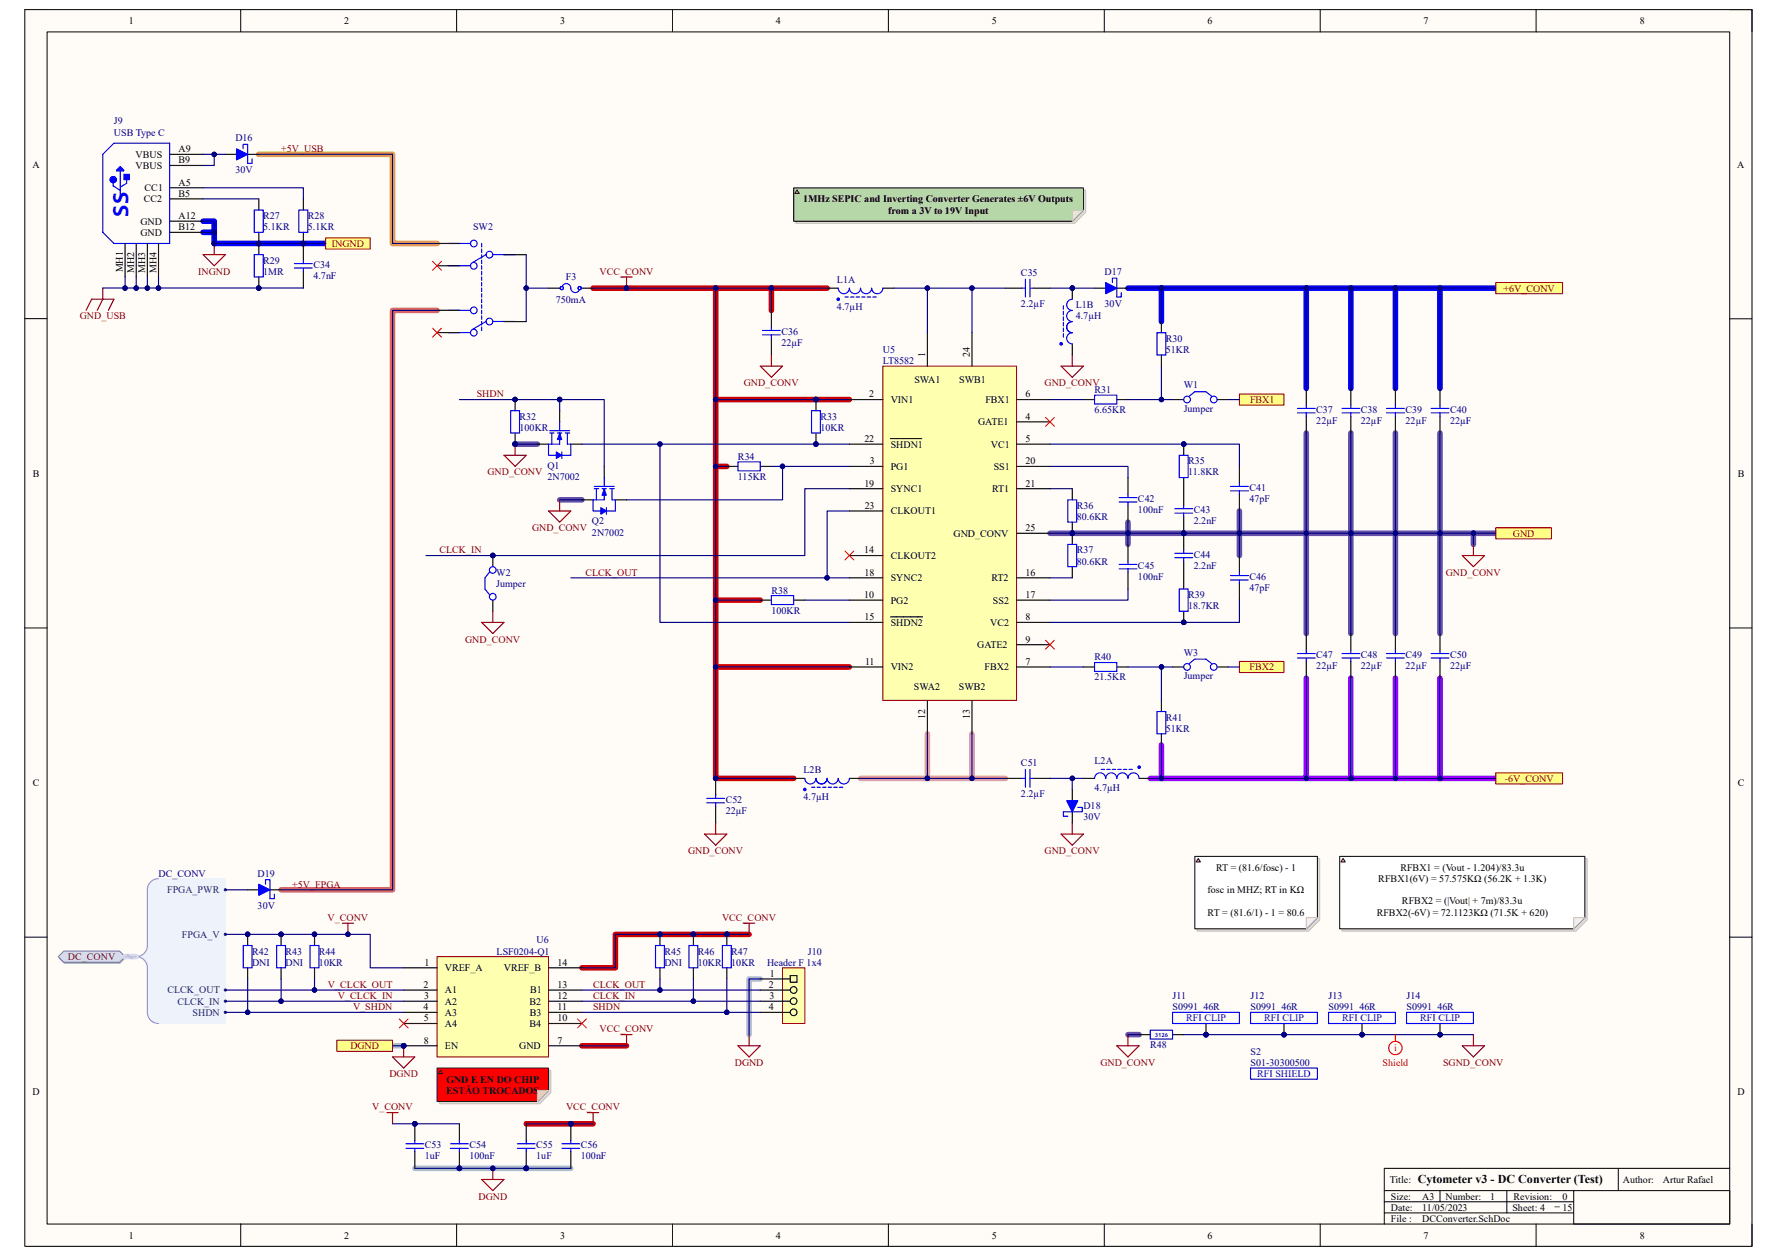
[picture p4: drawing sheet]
<svg xmlns="http://www.w3.org/2000/svg" width="297mm" height="210mm" viewBox="0 0 297 210" stroke-linecap="round" stroke-linejoin="round" font-family="sans-serif">
<defs><g id="words">
<text font-size="3.8" fill="#00f" x="21.4" y="36.3" transform="rotate(-90 21.4 36.3)">SS</text>
<text font-size="2" x="237" y="197.7">Cytometer v3 - DC Converter (Test)</text>
<g font-size="1.7">
<text x="21.5" y="4">1</text>
<text x="57.5" y="4">2</text>
<text x="93.7" y="4">3</text>
<text x="129.7" y="4">4</text>
<text x="165.8" y="4">5</text>
<text x="201.9" y="4">6</text>
<text x="238" y="4">7</text>
<text x="274.1" y="4">8</text>
<text x="5.4" y="28">A</text>
<text x="22.7" y="26.4">VBUS</text>
<text x="22.7" y="28.3">VBUS</text>
<text x="29.8" y="25.5">A9</text>
<text x="29.8" y="27.3">B9</text>
<text x="290.4" y="28">A</text>
<text x="24" y="33.8">CC2</text>
<text x="24.2" y="32">CC1</text>
<text x="29.8" y="32.9">B5</text>
<text x="29.8" y="31.1">A5</text>
<text x="134.2" y="33.8">1MHz SEPIC and Inverting Converter Generates ±6V Outputs</text>
<text x="148.5" y="35.7">from a 3V to 19V Input</text>
<text x="23.5" y="37.6">GND</text>
<text x="23.5" y="39.4">GND</text>
<text x="29.8" y="36.6">A12</text>
<text x="29.8" y="38.5">B12</text>
<text x="20.5" y="45.6" transform="rotate(-90 20.5 45.6)">MH1</text>
<text x="22.4" y="45.7" transform="rotate(-90 22.4 45.7)">MH2</text>
<text x="24.3" y="45.6" transform="rotate(-90 24.3 45.6)">MH3</text>
<text x="26.1" y="45.7" transform="rotate(-90 26.1 45.7)">MH4</text>
<text x="154.7" y="59.7" transform="rotate(-90 154.7 59.7)">1</text>
<text x="162.1" y="59.7" transform="rotate(-90 162.1 59.7)">24</text>
<text x="152.8" y="64">SWA1</text>
<text x="160.3" y="64">SWB1</text>
<text x="145.3" y="66.4">2</text>
<text x="148.9" y="67.4">VIN1</text>
<text x="163.5" y="71.1">GATE1</text>
<text x="164.7" y="67.4">FBX1</text>
<text x="171.4" y="66.4">6</text>
<text x="171.4" y="70.2">4</text>
<text x="144.5" y="73.9">22</text>
<text x="145.4" y="77.6">3</text>
<text x="148.9" y="74.8">SHDN1</text>
<text x="165.6" y="74.8">VC1</text>
<text x="171.4" y="77.6">20</text>
<text x="171.4" y="73.9">5</text>
<text x="5.5" y="79.7">B</text>
<text x="144.5" y="81.3">19</text>
<text x="148.9" y="78.5">PG1</text>
<text x="148.9" y="82.3">SYNC1</text>
<text x="165.8" y="82.3">RT1</text>
<text x="166.1" y="78.5">SS1</text>
<text x="171.4" y="81.3">21</text>
<text x="290.5" y="79.7">B</text>
<text x="144.5" y="85.1">23</text>
<text x="148.9" y="86">CLKOUT1</text>
<text x="159.4" y="89.7">GND_CONV</text>
<text x="171.4" y="88.8">25</text>
<text x="144.5" y="92.5">14</text>
<text x="148.9" y="93.5">CLKOUT2</text>
<text x="144.5" y="100">10</text>
<text x="144.5" y="96.2">18</text>
<text x="148.9" y="100.9">PG2</text>
<text x="148.9" y="97.2">SYNC2</text>
<text x="165.7" y="97.2">RT2</text>
<text x="166" y="100.9">SS2</text>
<text x="171.4" y="96.2">16</text>
<text x="171.4" y="100">17</text>
<text x="144.5" y="103.7">15</text>
<text x="148.9" y="104.6">SHDN2</text>
<text x="165.5" y="104.6">VC2</text>
<text x="171.4" y="103.7">8</text>
<text x="171.4" y="107.4">9</text>
<text x="144.6" y="111.1">11</text>
<text x="148.9" y="112.1">VIN2</text>
<text x="163.4" y="108.4">GATE2</text>
<text x="164.6" y="112.1">FBX2</text>
<text x="171.4" y="111.1">7</text>
<text x="152.8" y="115.4">SWA2</text>
<text x="160.3" y="115.4">SWB2</text>
<text x="154.7" y="120.2" transform="rotate(-90 154.7 120.2)">12</text>
<text x="162.1" y="120.1" transform="rotate(-90 162.1 120.1)">13</text>
<text x="5.5" y="131.4">C</text>
<text x="290.5" y="131.4">C</text>
<text x="201.9" y="149.3">fosc in MHZ; RT in KΩ</text>
<text x="203.3" y="145.6">RT = (81.6/fosc) - 1</text>
<text x="230.4" y="147.5">RFBX1(6V) = 57.575KΩ (56.2K + 1.3K)</text>
<text x="234.1" y="145.6">RFBX1 = (Vout - 1.204)/83.3u</text>
<text x="201.9" y="153.1">RT = (81.6/1) - 1 = 80.6</text>
<text x="230.1" y="153.1">RFBX2(-6V) = 72.1123KΩ (71.5K + 620)</text>
<text x="234.4" y="151.2">RFBX2 = (|Vout| + 7m)/83.3u</text>
<text x="70.9" y="161.4">1</text>
<text x="93.2" y="161.4">14</text>
<text x="70.8" y="165.2">2</text>
<text x="70.9" y="167">3</text>
<text x="74.4" y="162.4">VREF_A</text>
<text x="74.4" y="166.1">A1</text>
<text x="74.4" y="168">A2</text>
<text x="84.2" y="162.4">VREF_B</text>
<text x="88.5" y="168">B2</text>
<text x="88.6" y="166.1">B1</text>
<text x="93.2" y="165.2">13</text>
<text x="93.2" y="167">12</text>
<text x="128.5" y="165.2">2</text>
<text x="128.6" y="167">3</text>
<text x="128.7" y="163.3">1</text>
<text x="70.8" y="168.9">4</text>
<text x="70.8" y="170.8">5</text>
<text x="74.4" y="169.8">A3</text>
<text x="74.4" y="171.7">A4</text>
<text x="88.5" y="171.7">B4</text>
<text x="88.6" y="169.8">B3</text>
<text x="93.2" y="168.9">11</text>
<text x="93.2" y="170.8">10</text>
<text x="128.5" y="168.9">4</text>
<text x="70.8" y="174.5">8</text>
<text x="74.4" y="175.4">EN</text>
<text x="86.8" y="175.4">GND</text>
<text x="93.2" y="174.5">7</text>
<text x="5.4" y="183.1">D</text>
<text x="74.6" y="182.9">ESTÃO TROCADOS</text>
<text x="74.6" y="181">GND E EN DO CHIP</text>
<text x="290.4" y="183.1">D</text>
<text x="232.3" y="197.8">Title:</text>
<text x="271.3" y="197.8">Author:</text>
<text x="278" y="197.8">Artur Rafael</text>
<text x="232.5" y="202.4">Date:</text>
<text x="232.5" y="200.6">Size:</text>
<text x="237.7" y="200.6">A3</text>
<text x="237.7" y="202.4">11/05/2023</text>
<text x="241.6" y="200.6">Number:</text>
<text x="249.1" y="200.6">1</text>
<text x="252.8" y="202.4">Sheet: 4</text>
<text x="253" y="200.6">Revision:</text>
<text x="259.9" y="201.5">_</text>
<text x="261.2" y="200.6">0</text>
<text x="261.2" y="202.4">15</text>
<text x="21.5" y="207.1">1</text>
<text x="57.5" y="207.1">2</text>
<text x="93.7" y="207.1">3</text>
<text x="129.7" y="207.1">4</text>
<text x="165.8" y="207.1">5</text>
<text x="201.9" y="207.1">6</text>
<text x="232.5" y="204.3">File :</text>
<text x="237.7" y="204.3">DCConverter.SchDoc</text>
<text x="238" y="207.1">7</text>
<text x="274.1" y="207.1">8</text>
</g>
<g font-size="1.7" fill="#000080">
<text x="19" y="20.8">J9</text>
<text x="19" y="22.7">USB Type C</text>
<text x="39.3" y="23.6">D16</text>
<text x="39.3" y="29">30V</text>
<text x="44" y="38.5">5.1KR</text>
<text x="44" y="36.6">R27</text>
<text x="51.5" y="38.5">5.1KR</text>
<text x="51.5" y="36.6">R28</text>
<text x="79.1" y="38.5">SW2</text>
<text x="44" y="46">1MR</text>
<text x="44" y="44.1">R29</text>
<text x="52.4" y="46.7">4.7nF</text>
<text x="52.4" y="44.8">C34</text>
<text x="94.6" y="46.9">F3</text>
<text x="139.9" y="47.2">L1A</text>
<text x="170.7" y="46.1">C35</text>
<text x="184.6" y="46">D17</text>
<text x="92.9" y="50.6">750mA</text>
<text x="139.9" y="51.8">4.7µH</text>
<text x="170.7" y="51.4">2.2µF</text>
<text x="179.8" y="53.4">4.7µH</text>
<text x="179.8" y="51.5">L1B</text>
<text x="184.6" y="51.4">30V</text>
<text x="130.6" y="57.9">22µF</text>
<text x="130.6" y="56">C36</text>
<text x="147.6" y="59">U5</text>
<text x="194.9" y="59">51KR</text>
<text x="194.9" y="57.1">R30</text>
<text x="147.6" y="60.9">LT8582</text>
<text x="183" y="65.7">R31</text>
<text x="197.9" y="64.9">W1</text>
<text x="86.8" y="70.2">R32</text>
<text x="137.1" y="70.2">R33</text>
<text x="183" y="69">6.65KR</text>
<text x="197.9" y="68.9">Jumper</text>
<text x="220" y="70.9">22µF</text>
<text x="220" y="69">C37</text>
<text x="227.5" y="70.9">22µF</text>
<text x="227.5" y="69">C38</text>
<text x="234.9" y="70.9">22µF</text>
<text x="234.9" y="69">C39</text>
<text x="242.4" y="70.9">22µF</text>
<text x="242.4" y="69">C40</text>
<text x="86.8" y="72">100KR</text>
<text x="123.4" y="76.9">R34</text>
<text x="137.1" y="72">10KR</text>
<text x="198.6" y="77.6">R35</text>
<text x="91.5" y="78.4">Q1</text>
<text x="91.5" y="80.2">2N7002</text>
<text x="123.4" y="80.2">115KR</text>
<text x="190.2" y="83.9">C42</text>
<text x="198.6" y="79.5">11.8KR</text>
<text x="208.8" y="83.9">47pF</text>
<text x="208.8" y="82.1">C41</text>
<text x="99" y="87.7">Q2</text>
<text x="99" y="89.5">2N7002</text>
<text x="180" y="86.9">80.6KR</text>
<text x="180" y="85.1">R36</text>
<text x="190.2" y="85.8">100nF</text>
<text x="199.5" y="87.7">2.2nF</text>
<text x="199.5" y="85.8">C43</text>
<text x="180" y="94.4">80.6KR</text>
<text x="180" y="92.5">R37</text>
<text x="190.2" y="95.1">C45</text>
<text x="199.5" y="95.1">2.2nF</text>
<text x="199.5" y="93.3">C44</text>
<text x="82.9" y="96.2">W2</text>
<text x="82.9" y="98.1">Jumper</text>
<text x="128.9" y="99.2">R38</text>
<text x="190.2" y="97">100nF</text>
<text x="198.6" y="101.8">18.7KR</text>
<text x="198.6" y="100">R39</text>
<text x="208.8" y="98.8">47pF</text>
<text x="208.8" y="97">C46</text>
<text x="128.9" y="102.6">100KR</text>
<text x="183" y="113.7">21.5KR</text>
<text x="183" y="110.4">R40</text>
<text x="197.9" y="109.7">W3</text>
<text x="197.9" y="113.6">Jumper</text>
<text x="220" y="111.9">22µF</text>
<text x="220" y="110">C47</text>
<text x="227.5" y="111.9">22µF</text>
<text x="227.5" y="110">C48</text>
<text x="234.9" y="111.9">22µF</text>
<text x="234.9" y="110">C49</text>
<text x="242.4" y="111.9">22µF</text>
<text x="242.4" y="110">C50</text>
<text x="194.9" y="122.3">51KR</text>
<text x="194.9" y="120.5">R41</text>
<text x="134.3" y="129.2">L2B</text>
<text x="170.7" y="128.1">C51</text>
<text x="183" y="127.7">L2A</text>
<text x="121.3" y="136.1">22µF</text>
<text x="121.3" y="134.2">C52</text>
<text x="134.3" y="133.7">4.7µH</text>
<text x="170.7" y="133.3">2.2µF</text>
<text x="181.1" y="137">30V</text>
<text x="181.1" y="135.2">D18</text>
<text x="183" y="132.2">4.7µH</text>
<text x="26.5" y="146.5">DC_CONV</text>
<text x="43.1" y="146.5">D19</text>
<text x="43.1" y="151.9">30V</text>
<text x="42.1" y="161.4">DNI</text>
<text x="42.1" y="159.6">R42</text>
<text x="47.7" y="161.4">DNI</text>
<text x="47.7" y="159.6">R43</text>
<text x="53.3" y="161.4">10KR</text>
<text x="53.3" y="159.6">R44</text>
<text x="83" y="159.6">LSF0204-Q1</text>
<text x="89.7" y="157.7">U6</text>
<text x="111.1" y="161.4">DNI</text>
<text x="111.1" y="159.6">R45</text>
<text x="116.6" y="161.4">10KR</text>
<text x="116.6" y="159.6">R46</text>
<text x="122.2" y="161.4">10KR</text>
<text x="122.2" y="159.6">R47</text>
<text x="128.2" y="161.4">Header F 1x4</text>
<text x="135.1" y="159.6">J10</text>
<text x="196" y="167">J11</text>
<text x="209" y="167">J12</text>
<text x="222.1" y="167">J13</text>
<text x="235.1" y="167">J14</text>
<text x="196" y="168.9">S0991_46R</text>
<text x="209" y="168.9">S0991_46R</text>
<text x="222.1" y="168.9">S0991_46R</text>
<text x="235.1" y="168.9">S0991_46R</text>
<text x="192.3" y="175.2">R48</text>
<text x="209" y="176.3">S2</text>
<text x="209" y="178.2">S01-30300500</text>
<text x="71" y="192">C53</text>
<text x="78.5" y="192">C54</text>
<text x="89.6" y="192">C55</text>
<text x="97.1" y="192">C56</text>
<text x="71" y="193.8">1uF</text>
<text x="78.5" y="193.8">100nF</text>
<text x="89.6" y="193.8">1uF</text>
<text x="97.1" y="193.8">100nF</text>
</g>
<g font-size="1.7" fill="#800000">
<text x="47" y="25.5">+5V_USB</text>
<text x="55.5" y="41.3">INGND</text>
<text x="33.1" y="46">INGND</text>
<text x="100.2" y="46">VCC_CONV</text>
<text x="13.4" y="53.4">GND_USB</text>
<text x="251.3" y="48.7">+6V_CONV</text>
<text x="124.3" y="64.6">GND_CONV</text>
<text x="174.6" y="64.6">GND_CONV</text>
<text x="79.7" y="66.4">SHDN</text>
<text x="209" y="67.4">FBX1</text>
<text x="81.5" y="79.5">GND_CONV</text>
<text x="88.9" y="88.8">GND_CONV</text>
<text x="252.9" y="89.7">GND</text>
<text x="73.4" y="92.5">CLCK_IN</text>
<text x="97.9" y="96.2">CLCK_OUT</text>
<text x="241.7" y="96.2">GND_CONV</text>
<text x="77.8" y="107.4">GND_CONV</text>
<text x="208.9" y="112.1">FBX2</text>
<text x="251.5" y="130.7">-6V_CONV</text>
<text x="115" y="142.8">GND_CONV</text>
<text x="174.6" y="142.8">GND_CONV</text>
<text x="48.8" y="148.4">+5V_FPGA</text>
<text x="54.8" y="154">V_CONV</text>
<text x="120.7" y="154">VCC_CONV</text>
<text x="11.4" y="160.5">DC_CONV</text>
<text x="54.8" y="165.2">V_CLCK_OUT</text>
<text x="56.5" y="167">V_CLCK_IN</text>
<text x="99.1" y="167">CLCK_IN</text>
<text x="99.1" y="165.2">CLCK_OUT</text>
<text x="59" y="168.9">V_SHDN</text>
<text x="99.1" y="168.9">SHDN</text>
<text x="100.2" y="172.6">VCC_CONV</text>
<text x="58.6" y="175.4">DGND</text>
<text x="122.8" y="178.2">DGND</text>
<text x="183.9" y="178.2">GND_CONV</text>
<text x="241.2" y="178.2">SGND_CONV</text>
<text x="62.2" y="185.7">V_CONV</text>
<text x="65.1" y="180.1">DGND</text>
<text x="94.6" y="185.7">VCC_CONV</text>
<text x="80" y="200.6">DGND</text>
</g>
<g font-size="1.7" fill="#003a70">
<text x="27.9" y="149.3">FPGA_PWR</text>
<text x="30.4" y="156.8">FPGA_V</text>
<text x="28" y="166.1">CLCK_OUT</text>
<text x="29.7" y="168">CLCK_IN</text>
<text x="32.2" y="169.8">SHDN</text>
</g>
<g font-size="1.7" fill="#00f">
<text x="198.3" y="170.8">RFI CLIP</text>
<text x="211.3" y="170.8">RFI CLIP</text>
<text x="224.4" y="170.8">RFI CLIP</text>
<text x="237.4" y="170.8">RFI CLIP</text>
<text x="210.2" y="180.1">RFI SHIELD</text>
</g>
<g font-size="1.7" fill="#f00">
<text x="231.1" y="178.2">Shield</text>
<text x="233" y="175.8">i</text>
</g>
<text font-size="1" fill="#00f" x="193" y="173.3">3126</text>
</g></defs>
<path d="M4.1 1.6h288.8v206.8h-288.8z" fill="#fffcf8"/>
<path d="M4.1 1.6h288.8v206.8h-288.8z" fill="none" stroke="#000" stroke-width=".17"/>
<path d="M7.9 5.3h281.2v199.3h-281.2z" fill="#fffcf8"/>
<g fill="none" stroke="#000" stroke-width=".17">
<path d="M4.1 1.6h3.8M7.9 5.3h281.2v199.3h-281.2zM40.2 1.6v3.7M76.3 1.6v3.7M112.4 1.6v3.7M148.5 1.6v3.7M184.6 1.6v3.7M220.7 1.6v3.7M256.8 1.6v3.7M289.1 1.6h3.8v3.7M4.1 53.3h3.8M289.1 53.3h3.8"/>
<path d="M4.1 105h3.8M289.1 105h3.8M4.1 156.7h3.8M289.1 156.7h3.8M231.4 199.1v1.8M240.7 199.1v1.8M251.9 199.1v3.7M263.1 199.1h26v5.5h-26zM270.5 195.3v3.8M289.1 195.3h-57.7v3.8h31.7M40.2 204.6v3.8M76.3 204.6v3.8"/>
<path d="M112.4 204.6v3.8M148.5 204.6v3.8M184.6 204.6v3.8M220.7 204.6v3.8M256.8 204.6v3.8M263.1 202.8h-31.7v1.8M263.1 200.9h-31.7v1.9M292.9 204.6v3.8"/>
</g>
<path d="M143.8 130.1h24.3M155 122.7v7.4M162.5 122.7v7.4" fill="none" stroke="#ea9a9a" stroke-width=".93"/>
<path d="M86.1 74.3h3.7M218.4 72.4v16.8h-42.9M225.8 72.4v33.5M233.3 72.4v33.5M240.7 72.4v33.5M93.6 83.6h3.7M188.5 87.3v3.7M207.2 85.4v7.5M246.3 89.2v1.8M250 89.2h-31.6v16.7M188.5 173h1.9" fill="none" stroke="#674ea7" stroke-width=".93"/>
<path d="M99.1 48.2h20.5M128.9 48.2v3.7M138.3 48.2h-18.7v18.6h22.4M119.6 66.8v63.3h13.1M119.6 78h1.9M119.6 111.5h22.4M119.6 100.3h7.5M125.2 156.2h-22.3v5.6h-5.6M97.3 174.8h7.4M88 187.9h11.1" fill="none" stroke="#c00" stroke-width=".93"/>
<path d="M33.9 37h1.9v1.8h-1.9" fill="none" stroke="#00f" stroke-width=".94"/>
<path d="M35.8 38.8v1.9h18.6M188.5 48.2h5.6v5.6M194.1 48.2h55.9M218.4 48.2v16.7M225.8 48.2v16.7M233.3 48.2v16.7M240.7 48.2v16.7" fill="none" stroke="#00f" stroke-width=".93"/>
<path d="M218.4 113.4v16.7M225.8 113.4v16.7M233.3 113.4v16.7M240.7 113.4v16.7M192.3 130.1h57.7M194.1 124.5v5.6" fill="none" stroke="#9a00ff" stroke-width=".93"/>
<path d="M65.6 174.8h1.9M127.1 163.7h-1.9v9.3M69.3 195.3h26.1" fill="none" stroke="#9fc5e8" stroke-width=".93"/>
<path d="M73.1 51.9h-7.5v96.9h-18.6" fill="none" stroke="#e06565" stroke-width=".93"/>
<path d="M43.3 25.8h22.3v14.9h7.5" fill="none" stroke="#ff9a00" stroke-width=".93"/>
<path d="M250 47.2h11.2v1.9h-11.2z" fill="#ffff80"/>
<path d="M250 47.2h11.2v1.9h-11.2z" fill="none" stroke="#800000" stroke-width=".17"/>
<path d="M250 129.2h11.2v1.9h-11.2z" fill="#ffff80"/>
<path d="M250 129.2h11.2v1.9h-11.2z" fill="none" stroke="#800000" stroke-width=".17"/>
<path d="M147.6 61.2h22.3v55.9h-22.3z" fill="#ffffb0"/>
<path d="M147.6 61.2h22.3v55.9h-22.3z" fill="none" stroke="#800000" stroke-width=".17"/>
<g fill="none" stroke="#000" stroke-width=".19">
<path d="M155 55.6v5.6M162.5 55.6v5.6M142 66.8h5.6M142 78h5.6M142 74.3h5.6M148.9 73.3h5.2M169.9 66.8h5.6M169.9 78h5.6M169.9 70.5h5.6M169.9 74.3h5.6M142 92.9h5.6M142 96.6h5.6"/>
<path d="M142 81.7h5.6M142 85.4h5.6M169.9 96.6h5.6M169.9 81.7h5.6M169.9 89.2h5.6M142 111.5h5.6M142 104.1h5.6M142 100.3h5.6M148.9 103.1h5.3M155 117.1v5.6M162.5 117.1v5.6M169.9 111.5h5.6"/>
<path d="M169.9 104.1h5.6M169.9 107.8h5.6M169.9 100.3h5.6"/>
</g>
<path d="M250 88.2h9.3v1.9h-9.3z" fill="#ffff80"/>
<path d="M250 88.2h9.3v1.9h-9.3z" fill="none" stroke="#800000" stroke-width=".17"/>
<path d="M207.2 78v2.8M207.2 82.6v2.8M207.2 92.9v2.8M207.2 97.5v2.8" fill="none" stroke="#000" stroke-width=".19"/>
<path d="M205.7 82.1h3M205.7 81.3h3M205.7 97h3M205.7 96.2h3M207.2 80.8v.5M207.2 82.1v.5M207.2 95.7v.5M207.2 97v.5" fill="none" stroke="#00f" stroke-width=".19"/>
<circle cx="197.9" cy="89.1" r=".37" fill="#000080"/>
<circle cx="197.9" cy="89.1" r=".37" fill="none" stroke="#000080" stroke-width=".17"/>
<path d="M197.9 89.2v2.7M197.9 93.8v2.8" fill="none" stroke="#000" stroke-width=".19"/>
<circle cx="197.9" cy="89.1" r=".37" fill="#000080"/>
<circle cx="197.9" cy="89.1" r=".37" fill="none" stroke="#000080" stroke-width=".17"/>
<path d="M196.4 93.2h3M196.4 92.5h3M197.9 91.9v.6M197.9 93.2v.6" fill="none" stroke="#00f" stroke-width=".19"/>
<circle cx="197.9" cy="89.1" r=".37" fill="#000080"/>
<circle cx="197.9" cy="89.1" r=".37" fill="none" stroke="#000080" stroke-width=".17"/>
<path d="M197.9 86.4v2.8" fill="none" stroke="#000" stroke-width=".19"/>
<circle cx="197.9" cy="89.1" r=".37" fill="#000080"/>
<circle cx="197.9" cy="89.1" r=".37" fill="none" stroke="#000080" stroke-width=".17"/>
<path d="M138.3 48.2h1.8M147.6 48.2h1.8M197.9 81.7v2.8" fill="none" stroke="#000" stroke-width=".19"/>
<path d="M140.1 48.2a.93 .93 0 0 0 1 .9 .93 .93 0 0 0 .9-.9 .93 .93 0 0 0 .9 .9 .93 .93 0 0 0 .9-.9 .93 .93 0 0 0 1 .9 .93 .93 0 0 0 .9-.9 .93 .93 0 0 0 .9 .9 .93 .93 0 0 0 1-.9M141.2 49.7h.6M142.2 49.7h.5M143.1 49.7h.6M144 49.7h.6M145 49.7h.5M145.9 49.7h.6M196.4 85.8h3M196.4 85h3M197.9 84.5v.5M197.9 85.8v.6" fill="none" stroke="#00f" stroke-width=".19"/>
<circle cx="140.1" cy="50" r=".22" fill="#00f"/>
<circle cx="140.1" cy="50" r=".22" fill="none" stroke="#00f" stroke-width=".17"/>
<circle cx="179.2" cy="48.2" r=".37" fill="#000080"/>
<circle cx="179.2" cy="48.2" r=".37" fill="none" stroke="#000080" stroke-width=".17"/>
<path d="M179.2 48.2v1.8M179.2 57.5v1.9" fill="none" stroke="#000" stroke-width=".19"/>
<circle cx="179.2" cy="48.2" r=".37" fill="#000080"/>
<circle cx="179.2" cy="48.2" r=".37" fill="none" stroke="#000080" stroke-width=".17"/>
<path d="M177.8 51.1v.6M177.8 52v.6M177.8 53v.6M177.8 53.9v.6M177.8 54.8v.6M177.8 55.8v.6M179.2 50a.93 .93 0 0 0-.9 1 .93 .93 0 0 0 .9 .9 .93 .93 0 0 0-.9 .9 .93 .93 0 0 0 .9 1 .93 .93 0 0 0-.9 .9 .93 .93 0 0 0 .9 .9 .93 .93 0 0 0-.9 1 .93 .93 0 0 0 .9 .9" fill="none" stroke="#00f" stroke-width=".19"/>
<path d="M179.2 53.8a.93 .93 0 0 0-.9 .9 .93 .93 0 0 0 .9 .9" fill="none" stroke="#0c0087" stroke-width=".19"/>
<circle cx="177.4" cy="57.5" r=".22" fill="#00f"/>
<circle cx="177.4" cy="57.5" r=".22" fill="none" stroke="#00f" stroke-width=".17"/>
<path d="M181.1 130.1h1.9M190.4 130.1h1.9" fill="none" stroke="#000" stroke-width=".19"/>
<path d="M183 130.1a.93 .93 0 0 1 .9-.9 .93 .93 0 0 1 .9 .9 .93 .93 0 0 1 1-.9 .93 .93 0 0 1 .9 .9 .93 .93 0 0 1 .9-.9 .93 .93 0 0 1 .9 .9 .93 .93 0 0 1 1-.9 .93 .93 0 0 1 .9 .9M184.1 128.6h.5M185 128.6h.6M185.9 128.6h.6M186.9 128.6h.5M187.8 128.6h.6M188.7 128.6h.6" fill="none" stroke="#00f" stroke-width=".19"/>
<circle cx="190.4" cy="128.3" r=".22" fill="#00f"/>
<circle cx="190.4" cy="128.3" r=".22" fill="none" stroke="#00f" stroke-width=".17"/>
<path d="M132.7 130.1h1.8M142 130.1h1.8" fill="none" stroke="#000" stroke-width=".19"/>
<path d="M134.5 130.1a.93 .93 0 0 0 1 1 .93 .93 0 0 0 .9-1 .93 .93 0 0 0 .9 1 .93 .93 0 0 0 1-1 .93 .93 0 0 0 .9 1 .93 .93 0 0 0 .9-1 .93 .93 0 0 0 1 1 .93 .93 0 0 0 .9-1M135.7 131.6h.5M136.6 131.6h.6M137.5 131.6h.6M138.4 131.6h.6M139.4 131.6h.6M140.3 131.6h.6" fill="none" stroke="#00f" stroke-width=".19"/>
<path d="M136.4 130.1a.93 .93 0 0 0 .9 1 .93 .93 0 0 0 1-1" fill="none" stroke="#0c0087" stroke-width=".19"/>
<circle cx="134.5" cy="132" r=".22" fill="#00f"/>
<circle cx="134.5" cy="132" r=".22" fill="none" stroke="#00f" stroke-width=".17"/>
<path d="M128.9 51.9v2.8M128.9 56.6v2.8M168.1 48.2h2.8M172.7 48.2h2.8" fill="none" stroke="#000" stroke-width=".19"/>
<path d="M127.4 56h3M127.4 55.2h3M128.9 54.7v.5M128.9 56v.6M170.9 48.2h.5M171.4 46.7v3M172.2 48.2h.5M172.2 46.7v3" fill="none" stroke="#00f" stroke-width=".19"/>
<circle cx="119.6" cy="130.1" r=".37" fill="#000080"/>
<circle cx="119.6" cy="130.1" r=".37" fill="none" stroke="#000080" stroke-width=".17"/>
<path d="M119.6 130.1v2.8M119.6 134.8v2.8" fill="none" stroke="#000" stroke-width=".19"/>
<circle cx="119.6" cy="130.1" r=".37" fill="#000080"/>
<circle cx="119.6" cy="130.1" r=".37" fill="none" stroke="#000080" stroke-width=".17"/>
<g fill="none" stroke="#00f" stroke-width=".19">
<path d="M216.9 69h3M216.9 68.3h3M218.4 67.7v.6M218.4 69v.6M224.3 69h3M224.3 68.3h3M225.8 67.7v.6M225.8 69v.6M231.8 69h3M231.8 68.3h3M233.3 67.7v.6M233.3 69v.6"/>
<path d="M239.2 69h3M239.2 68.3h3M240.7 67.7v.6M240.7 69v.6M216.9 110h3M216.9 109.3h3M218.4 108.7v.6M218.4 110v.6M224.3 110h3M224.3 109.3h3M225.8 108.7v.6M225.8 110v.6"/>
<path d="M231.8 110h3M231.8 109.3h3M233.3 108.7v.6M233.3 110v.6M239.2 110h3M239.2 109.3h3M240.7 108.7v.6M240.7 110v.6M118.1 134.2h3M118.1 133.5h3M119.6 132.9v.6M119.6 134.2v.6"/>
<path d="M170.9 130.1h.5M171.4 128.6v3M172.2 130.1h.5M172.2 128.6v3"/>
</g>
<g fill="none" stroke="#000" stroke-width=".19">
<path d="M218.4 64.9v2.8M218.4 69.6v2.8M225.8 64.9v2.8M225.8 69.6v2.8M233.3 64.9v2.8M233.3 69.6v2.8M240.7 64.9v2.8M240.7 69.6v2.8M218.4 105.9v2.8M218.4 110.6v2.8M225.8 105.9v2.8M225.8 110.6v2.8"/>
<path d="M233.3 105.9v2.8M233.3 110.6v2.8M240.7 105.9v2.8M240.7 110.6v2.8M168.1 130.1h2.8M172.7 130.1h2.8M179.2 132v1.9M179.2 135.7v1.9"/>
</g>
<path d="M178.3 133.9h1.9l-1 1.8z" fill="#00f"/>
<path d="M178.3 133.9h1.9l-1 1.8zM180.2 135h.7v.7h-3.1v.8h.7" fill="none" stroke="#00f" stroke-width=".19"/>
<path d="M183 48.2h1.8M186.7 48.2h1.8" fill="none" stroke="#000" stroke-width=".19"/>
<path d="M184.8 47.2l1.9 1-1.9 .9z" fill="#00f"/>
<path d="M184.8 47.2l1.9 1-1.9 .9zM185.9 47.2v-.7h.8v3.2h.7v-.8M91.9 72.4h.7M91.9 72h3.3M92.2 72.4v1.9M93.2 72.4h.7M93.6 70.5v1.5M93.6 72.4v1.9h-1.9M94.5 72.4h.7M94.8 72.4v1.9" fill="none" stroke="#00f" stroke-width=".19"/>
<path d="M174.8 69.8l1.5 1.5M176.3 69.8l-1.5 1.5M141.2 92.1l1.5 1.5M142.7 92.1l-1.5 1.5M174.8 107l1.5 1.5M176.3 107l-1.5 1.5" fill="none" stroke="#f00" stroke-width=".17"/>
<path d="M89.8 74.3h1.9M93.6 68.7v1.8M95.4 74.3h1.9" fill="none" stroke="#000" stroke-width=".19"/>
<path d="M93.6 72.4l.3 1.1h-.7z" fill="#00f"/>
<path d="M93.6 72.4l.3 1.1h-.7z" fill="none" stroke="#00f" stroke-width=".17"/>
<path d="M91.7 74.3v1.8h1.3M94.8 74.3h.6v1.8h-1.5" fill="none" stroke="#00f" stroke-width=".19"/>
<path d="M93 75.5l.9 .6-.9 .6z" fill="#00f"/>
<path d="M93 75.5l.9 .6-.9 .6z" fill="none" stroke="#00f" stroke-width=".17"/>
<path d="M93.9 75.5v1.2M101 79.8v1.5M99.3 81.7h.8M99.3 81.3h3.4M99.7 81.7v1.9M100.6 81.7h.8M101 81.7v1.9h-1.9M101.9 81.7h.8M102.3 81.7v1.9" fill="none" stroke="#00f" stroke-width=".19"/>
<path d="M101 78v1.8M97.3 83.6h1.8M102.9 83.6h1.8" fill="none" stroke="#000" stroke-width=".19"/>
<path d="M101 81.7l.4 1.1h-.8z" fill="#00f"/>
<path d="M101 81.7l.4 1.1h-.8z" fill="none" stroke="#00f" stroke-width=".17"/>
<path d="M99.1 83.6v1.8h1.3M102.3 83.6h.6v1.8h-1.5" fill="none" stroke="#00f" stroke-width=".19"/>
<path d="M100.4 84.9l1 .5-1 .6z" fill="#00f"/>
<path d="M100.4 84.9l1 .5-1 .6z" fill="none" stroke="#00f" stroke-width=".17"/>
<path d="M101.4 84.9v1.1" fill="none" stroke="#00f" stroke-width=".19"/>
<circle cx="136.4" cy="66.8" r=".37" fill="#000080"/>
<circle cx="136.4" cy="66.8" r=".37" fill="none" stroke="#000080" stroke-width=".17"/>
<circle cx="136.4" cy="74.2" r=".37" fill="#000080"/>
<circle cx="136.4" cy="74.2" r=".37" fill="none" stroke="#000080" stroke-width=".17"/>
<path d="M136.4 66.8v1.9" fill="none" stroke="#000" stroke-width=".19"/>
<circle cx="136.4" cy="66.8" r=".37" fill="#000080"/>
<circle cx="136.4" cy="66.8" r=".37" fill="none" stroke="#000080" stroke-width=".17"/>
<path d="M136.4 72.4v1.9" fill="none" stroke="#000" stroke-width=".19"/>
<circle cx="136.4" cy="74.2" r=".37" fill="#000080"/>
<circle cx="136.4" cy="74.2" r=".37" fill="none" stroke="#000080" stroke-width=".17"/>
<path d="M123.4 77.2h3.7v1.5h-3.7zM135.7 68.7h1.4v3.7h-1.4zM128.9 99.6h3.8v1.5h-3.8z" fill="none" stroke="#00f" stroke-width=".19"/>
<path d="M121.5 78h1.9M127.1 78h1.8M127.1 100.3h1.8M132.7 100.3h1.8" fill="none" stroke="#000" stroke-width=".19"/>
<circle cx="82.4" cy="92.9" r=".37" fill="#000080"/>
<circle cx="82.4" cy="92.9" r=".37" fill="none" stroke="#000080" stroke-width=".17"/>
<path d="M82.4 92.9v1.8M82.4 100.3v1.9" fill="none" stroke="#000" stroke-width=".19"/>
<circle cx="82.4" cy="92.9" r=".37" fill="#000080"/>
<circle cx="82.4" cy="92.9" r=".37" fill="none" stroke="#000080" stroke-width=".17"/>
<g fill="none" stroke="#00f" stroke-width=".19">
<path d="M81.8 95.7l-.7 .9v1.9l.7 .9"/>
<circle cx="82.4" cy="95.3" r=".56"/>
<circle cx="82.4" cy="99.8" r=".56"/>
</g>
<circle cx="179.2" cy="89.1" r=".37" fill="#000080"/>
<circle cx="179.2" cy="89.1" r=".37" fill="none" stroke="#000080" stroke-width=".17"/>
<path d="M179.2 81.7v1.9M179.2 87.3v1.9" fill="none" stroke="#000" stroke-width=".19"/>
<circle cx="179.2" cy="89.1" r=".37" fill="#000080"/>
<circle cx="179.2" cy="89.1" r=".37" fill="none" stroke="#000080" stroke-width=".17"/>
<path d="M178.5 83.6h1.5v3.7h-1.5z" fill="none" stroke="#00f" stroke-width=".19"/>
<circle cx="179.2" cy="89.1" r=".37" fill="#000080"/>
<circle cx="179.2" cy="89.1" r=".37" fill="none" stroke="#000080" stroke-width=".17"/>
<path d="M179.2 89.2v1.8" fill="none" stroke="#000" stroke-width=".19"/>
<circle cx="179.2" cy="89.1" r=".37" fill="#000080"/>
<circle cx="179.2" cy="89.1" r=".37" fill="none" stroke="#000080" stroke-width=".17"/>
<path d="M188.5 79.8v2.8M179.2 94.7v1.9M188.5 84.5v2.8M188.5 91v2.8M188.5 95.7v2.8" fill="none" stroke="#000" stroke-width=".19"/>
<path d="M178.5 91h1.5v3.7h-1.5zM187.1 83.9h3M187.1 83.2h3M187.1 95.1h3M187.1 94.4h3M188.5 82.6v.6M188.5 83.9v.6M188.5 93.8v.6M188.5 95.1v.6" fill="none" stroke="#00f" stroke-width=".19"/>
<circle cx="197.9" cy="74.2" r=".37" fill="#000080"/>
<circle cx="197.9" cy="74.2" r=".37" fill="none" stroke="#000080" stroke-width=".17"/>
<path d="M197.9 74.3v1.8" fill="none" stroke="#000" stroke-width=".19"/>
<circle cx="197.9" cy="74.2" r=".37" fill="#000080"/>
<circle cx="197.9" cy="74.2" r=".37" fill="none" stroke="#000080" stroke-width=".17"/>
<path d="M197.9 79.8v1.9" fill="none" stroke="#000" stroke-width=".19"/>
<path d="M197.1 76.1h1.5v3.7h-1.5z" fill="none" stroke="#00f" stroke-width=".19"/>
<circle cx="197.9" cy="104" r=".37" fill="#000080"/>
<circle cx="197.9" cy="104" r=".37" fill="none" stroke="#000080" stroke-width=".17"/>
<path d="M197.9 96.6v1.9M197.9 102.2v1.9" fill="none" stroke="#000" stroke-width=".19"/>
<circle cx="197.9" cy="104" r=".37" fill="#000080"/>
<circle cx="197.9" cy="104" r=".37" fill="none" stroke="#000080" stroke-width=".17"/>
<path d="M197.1 98.5h1.5v3.7h-1.5z" fill="none" stroke="#00f" stroke-width=".19"/>
<circle cx="201.6" cy="173" r=".37" fill="#000080"/>
<circle cx="201.6" cy="173" r=".37" fill="none" stroke="#000080" stroke-width=".17"/>
<path d="M201.6 171.1v1.9" fill="none" stroke="#000" stroke-width=".19"/>
<circle cx="201.6" cy="173" r=".37" fill="#000080"/>
<circle cx="201.6" cy="173" r=".37" fill="none" stroke="#000080" stroke-width=".17"/>
<path d="M196 169.2h11.2v1.9h-11.2z" fill="none" stroke="#00f" stroke-width=".19"/>
<circle cx="214.6" cy="173" r=".37" fill="#000080"/>
<circle cx="214.6" cy="173" r=".37" fill="none" stroke="#000080" stroke-width=".17"/>
<path d="M214.6 171.1v1.9" fill="none" stroke="#000" stroke-width=".19"/>
<circle cx="214.6" cy="173" r=".37" fill="#000080"/>
<circle cx="214.6" cy="173" r=".37" fill="none" stroke="#000080" stroke-width=".17"/>
<path d="M209 169.2h11.2v1.9h-11.2z" fill="none" stroke="#00f" stroke-width=".19"/>
<circle cx="227.7" cy="173" r=".37" fill="#000080"/>
<circle cx="227.7" cy="173" r=".37" fill="none" stroke="#000080" stroke-width=".17"/>
<path d="M227.7 171.1v1.9" fill="none" stroke="#000" stroke-width=".19"/>
<circle cx="227.7" cy="173" r=".37" fill="#000080"/>
<circle cx="227.7" cy="173" r=".37" fill="none" stroke="#000080" stroke-width=".17"/>
<path d="M222.1 169.2h11.2v1.9h-11.2z" fill="none" stroke="#00f" stroke-width=".19"/>
<circle cx="240.7" cy="173" r=".37" fill="#000080"/>
<circle cx="240.7" cy="173" r=".37" fill="none" stroke="#000080" stroke-width=".17"/>
<path d="M240.7 171.1v1.9" fill="none" stroke="#000" stroke-width=".19"/>
<circle cx="240.7" cy="173" r=".37" fill="#000080"/>
<circle cx="240.7" cy="173" r=".37" fill="none" stroke="#000080" stroke-width=".17"/>
<path d="M192.3 172.2h3.7v1.5h-3.7zM235.1 169.2h11.2v1.9h-11.2z" fill="none" stroke="#00f" stroke-width=".19"/>
<path d="M244.4 174.8h3.8l-1.9 1.9zM246.3 173v1.8" fill="none" stroke="#800000" stroke-width=".19"/>
<path d="M190.4 173h1.9M196 173h1.9" fill="none" stroke="#000" stroke-width=".19"/>
<circle cx="50.7" cy="40.7" r=".37" fill="#000080"/>
<circle cx="50.7" cy="40.7" r=".37" fill="none" stroke="#000080" stroke-width=".17"/>
<path d="M50.7 33.3v1.8M50.7 38.8v1.9" fill="none" stroke="#000" stroke-width=".19"/>
<circle cx="50.7" cy="40.7" r=".37" fill="#000080"/>
<circle cx="50.7" cy="40.7" r=".37" fill="none" stroke="#000080" stroke-width=".17"/>
<path d="M50 35.1h1.5v3.7h-1.5z" fill="none" stroke="#00f" stroke-width=".19"/>
<circle cx="43.3" cy="48.2" r=".37" fill="#000080"/>
<circle cx="43.3" cy="48.2" r=".37" fill="none" stroke="#000080" stroke-width=".17"/>
<circle cx="43.3" cy="40.7" r=".37" fill="#000080"/>
<circle cx="43.3" cy="40.7" r=".37" fill="none" stroke="#000080" stroke-width=".17"/>
<path d="M43.3 46.3v1.9" fill="none" stroke="#000" stroke-width=".19"/>
<circle cx="43.3" cy="48.2" r=".37" fill="#000080"/>
<circle cx="43.3" cy="48.2" r=".37" fill="none" stroke="#000080" stroke-width=".17"/>
<path d="M43.3 40.7v1.9" fill="none" stroke="#000" stroke-width=".19"/>
<circle cx="43.3" cy="40.7" r=".37" fill="#000080"/>
<circle cx="43.3" cy="40.7" r=".37" fill="none" stroke="#000080" stroke-width=".17"/>
<path d="M18.9 30.3v.8l1.2 .7M19.5 28.4l.6-.6 .6 .6v.2h-1.2zM19.5 28.4h1M20.1 28.6v4.8M20.1 28l-.3 .3h.6l-.3-.2M21.2 29.8v.8l-1.1 .7M42.5 42.6h1.5v3.7h-1.5z" fill="none" stroke="#00f" stroke-width=".19"/>
<path d="M28.4 31.4h5.5M28.4 25.8h5.5M28.4 37h5.5M28.4 33.3h5.5M28.4 27.7h5.5M28.4 38.8h5.5" fill="none" stroke="#000" stroke-width=".19"/>
<path d="M20.7 29.1h.9v.9h-.9z" fill="#00f"/>
<path d="M17.2 25.8l1.8-1.9h9.4v16.8h-9.4l-1.8-1.9zM20.7 29.1h.9v.9h-.9z" fill="none" stroke="#00f" stroke-width=".19"/>
<circle cx="18.9" cy="30" r=".15" fill="none" stroke="#00f" stroke-width=".94"/>
<path d="M20.9 40.7v5.6M22.8 40.7v5.6M24.6 40.7v5.6M26.5 40.7v5.6" fill="none" stroke="#000" stroke-width=".19"/>
<circle cx="50.7" cy="40.7" r=".37" fill="#000080"/>
<circle cx="50.7" cy="40.7" r=".37" fill="none" stroke="#000080" stroke-width=".17"/>
<path d="M50.7 40.7v2.8" fill="none" stroke="#000" stroke-width=".19"/>
<circle cx="50.7" cy="40.7" r=".37" fill="#000080"/>
<circle cx="50.7" cy="40.7" r=".37" fill="none" stroke="#000080" stroke-width=".17"/>
<path d="M50.7 45.4v2.8" fill="none" stroke="#000" stroke-width=".19"/>
<path d="M49.2 44.1h3M49.2 44.8h3M50.7 43.5v.6M50.7 44.8v.6" fill="none" stroke="#00f" stroke-width=".19"/>
<circle cx="43.3" cy="40.7" r=".37" fill="#000080"/>
<circle cx="43.3" cy="40.7" r=".37" fill="none" stroke="#000080" stroke-width=".17"/>
<path d="M43.3 33.3v1.8M43.3 38.8v1.9" fill="none" stroke="#000" stroke-width=".19"/>
<circle cx="43.3" cy="40.7" r=".37" fill="#000080"/>
<circle cx="43.3" cy="40.7" r=".37" fill="none" stroke="#000080" stroke-width=".17"/>
<path d="M42.5 35.1h1.5v3.7h-1.5zM209 178.6h11.2v1.8h-11.2z" fill="none" stroke="#00f" stroke-width=".19"/>
<path d="M14.4 51.9l.9-1.9h3.7l-.9 1.9M17.2 48.2v1.8l-.9 1.9" fill="none" stroke="#800000" stroke-width=".19"/>
<path d="M130.8 161.8h3.7v9.3h-3.7z" fill="#ffffb0"/>
<path d="M130.8 161.8h3.7v9.3h-3.7z" fill="none" stroke="#800000" stroke-width=".17"/>
<g fill="none" stroke="#000" stroke-width=".19">
<path d="M37.7 25.8h1.8M41.4 25.8h1.9M127.1 163.7h5M127.1 165.5h5M127.1 167.4h5M127.1 169.2h5M132.1 163.1h1.1v1.1h-1.1z"/>
<circle cx="132.7" cy="167.4" r=".56"/>
<circle cx="132.7" cy="165.5" r=".56"/>
<circle cx="132.7" cy="169.2" r=".56"/>
</g>
<path d="M39.5 24.9l1.9 .9-1.9 .9z" fill="#00f"/>
<path d="M39.5 24.9l1.9 .9-1.9 .9zM40.6 24.9v-.8h.8v3.2h.7v-.7" fill="none" stroke="#00f" stroke-width=".19"/>
<path d="M207.2 65.9h7.4v1.8h-7.4z" fill="#ffff80"/>
<path d="M207.2 65.9h7.4v1.8h-7.4z" fill="none" stroke="#800000" stroke-width=".17"/>
<path d="M207.2 110.6h7.4v1.8h-7.4z" fill="#ffff80"/>
<path d="M207.2 110.6h7.4v1.8h-7.4z" fill="none" stroke="#800000" stroke-width=".17"/>
<g fill="none" stroke="#000" stroke-width=".19">
<path d="M73.1 55.6h3.7M73.1 51.9h3.7M73.1 44.4h3.7M73.1 40.7h3.7M84.2 53.8h3.8M84.2 42.6h3.8M194.1 53.8v1.8M194.1 59.4v1.8M181.1 66.8h1.9M186.7 66.8h1.8M196 66.8h1.9M203.5 66.8h1.8"/>
<path d="M181.1 111.5h1.9M186.7 111.5h1.8M194.1 117.1v1.9M196 111.5h1.9M203.5 111.5h1.8M194.1 122.7v1.8"/>
</g>
<g fill="none" stroke="#00f" stroke-width=".19">
<path d="M74.9 40.7h3.8M74.9 44.4h3.8M74.9 51.9h3.8M74.9 55.6h3.8M80.5 40.7v.6M80.5 41.6v.6M80.5 42.6v.6M80.5 43.5v.6M80.5 44.4v.6M80.5 45.4v.6M80.5 46.3v.6M80.5 47.2v.6"/>
<path d="M80.5 48.2v.5M80.5 49.1v.6M80.5 50v.6M80.5 50.9v.6M80.5 51.9v.6M80.5 52.8v.6M80.5 53.7v.6M80.5 54.7v.6M81.3 53.7l-2.3 1.4M81.3 42.6l-2.3 1.3M82.4 42.6h3.7M82.4 53.7h3.7"/>
<path d="M193.4 55.6h1.5v3.8h-1.5zM183 66.1h3.7v1.4h-3.7zM202.5 66.2l-.9-.7h-1.9l-.9 .7M183 110.8h3.7v1.4h-3.7zM193.4 119h1.5v3.7h-1.5zM202.5 110.9l-.9-.7h-1.9l-.9 .7"/>
<circle cx="79.2" cy="51.9" r=".56"/>
<circle cx="79.2" cy="40.7" r=".56"/>
<circle cx="79.2" cy="44.4" r=".56"/>
<circle cx="79.2" cy="55.6" r=".56"/>
<circle cx="81.8" cy="42.6" r=".56"/>
<circle cx="81.8" cy="53.8" r=".56"/>
<circle cx="198.4" cy="66.8" r=".56"/>
<circle cx="202.9" cy="66.8" r=".56"/>
<circle cx="198.4" cy="111.5" r=".56"/>
<circle cx="202.9" cy="111.5" r=".56"/>
</g>
<path d="M72.3 43.7l1.5 1.5M73.8 43.7l-1.5 1.5" fill="none" stroke="#f00" stroke-width=".17"/>
<circle cx="67.5" cy="174.8" r=".38" fill="#000080"/>
<circle cx="67.5" cy="174.8" r=".38" fill="none" stroke="#000080" stroke-width=".17"/>
<path d="M73.1 159.9h18.6v16.8h-18.6z" fill="#ffffb0"/>
<path d="M73.1 159.9h18.6v16.8h-18.6z" fill="none" stroke="#800000" stroke-width=".17"/>
<path d="M67.5 161.8h5.6M67.5 165.5h5.6M67.5 167.4h5.6M67.5 169.2h5.6M67.5 171.1h5.6M67.5 174.8h5.6M91.7 174.8h5.6" fill="none" stroke="#000" stroke-width=".19"/>
<circle cx="67.5" cy="174.8" r=".38" fill="#000080"/>
<circle cx="67.5" cy="174.8" r=".38" fill="none" stroke="#000080" stroke-width=".17"/>
<path d="M91.7 171.1h5.6M91.7 169.2h5.6M91.7 167.4h5.6M91.7 165.5h5.6M91.7 161.8h5.6" fill="none" stroke="#000" stroke-width=".19"/>
<path d="M66.7 170.3l1.5 1.6M68.2 170.3l-1.5 1.6M96.5 170.3l1.5 1.6M98 170.3l-1.5 1.6" fill="none" stroke="#f00" stroke-width=".17"/>
<path d="M103.8 46.3h1.9M104.7 46.3v1.9" fill="none" stroke="#800000" stroke-width=".19"/>
<circle cx="104.7" cy="48.2" r=".37" fill="#000080"/>
<circle cx="104.7" cy="48.2" r=".37" fill="none" stroke="#000080" stroke-width=".17"/>
<circle cx="115.9" cy="156.2" r=".37" fill="#000080"/>
<circle cx="115.9" cy="156.2" r=".37" fill="none" stroke="#000080" stroke-width=".17"/>
<path d="M115.9 156.2v1.9" fill="none" stroke="#000" stroke-width=".19"/>
<circle cx="115.9" cy="156.2" r=".37" fill="#000080"/>
<circle cx="115.9" cy="156.2" r=".37" fill="none" stroke="#000080" stroke-width=".17"/>
<path d="M115.9 161.8v1.9" fill="none" stroke="#000" stroke-width=".19"/>
<path d="M115.2 158.1h1.4v3.7h-1.4z" fill="none" stroke="#00f" stroke-width=".19"/>
<circle cx="121.5" cy="156.2" r=".37" fill="#000080"/>
<circle cx="121.5" cy="156.2" r=".37" fill="none" stroke="#000080" stroke-width=".17"/>
<path d="M121.5 156.2v1.9" fill="none" stroke="#000" stroke-width=".19"/>
<circle cx="121.5" cy="156.2" r=".37" fill="#000080"/>
<circle cx="121.5" cy="156.2" r=".37" fill="none" stroke="#000080" stroke-width=".17"/>
<path d="M121.5 161.8v1.9" fill="none" stroke="#000" stroke-width=".19"/>
<path d="M120.8 158.1h1.4v3.7h-1.4z" fill="none" stroke="#00f" stroke-width=".19"/>
<path d="M124.3 154.3h1.9M125.2 154.3v1.9M103.8 173h1.9M104.7 173v1.8" fill="none" stroke="#800000" stroke-width=".19"/>
<circle cx="69.3" cy="187.9" r=".38" fill="#000080"/>
<circle cx="69.3" cy="187.9" r=".38" fill="none" stroke="#000080" stroke-width=".17"/>
<path d="M69.3 187.9v2.8M69.3 192.5v2.8" fill="none" stroke="#000" stroke-width=".19"/>
<circle cx="69.3" cy="187.9" r=".38" fill="#000080"/>
<circle cx="69.3" cy="187.9" r=".38" fill="none" stroke="#000080" stroke-width=".17"/>
<path d="M67.9 192h2.9M67.9 191.2h2.9M69.3 190.7v.5M69.3 192v.5" fill="none" stroke="#00f" stroke-width=".19"/>
<circle cx="76.8" cy="195.3" r=".38" fill="#000080"/>
<circle cx="76.8" cy="195.3" r=".38" fill="none" stroke="#000080" stroke-width=".17"/>
<path d="M76.8 192.5v2.8" fill="none" stroke="#000" stroke-width=".19"/>
<circle cx="76.8" cy="195.3" r=".38" fill="#000080"/>
<circle cx="76.8" cy="195.3" r=".38" fill="none" stroke="#000080" stroke-width=".17"/>
<path d="M76.8 187.9v2.8" fill="none" stroke="#000" stroke-width=".19"/>
<path d="M75.3 192h3M75.3 191.2h3M76.8 190.7v.5M76.8 192v.5" fill="none" stroke="#00f" stroke-width=".19"/>
<circle cx="88" cy="195.3" r=".38" fill="#000080"/>
<circle cx="88" cy="195.3" r=".38" fill="none" stroke="#000080" stroke-width=".17"/>
<path d="M88 192.5v2.8" fill="none" stroke="#000" stroke-width=".19"/>
<circle cx="88" cy="195.3" r=".38" fill="#000080"/>
<circle cx="88" cy="195.3" r=".38" fill="none" stroke="#000080" stroke-width=".17"/>
<path d="M88 187.9v2.8" fill="none" stroke="#000" stroke-width=".19"/>
<path d="M86.5 192h2.9M86.5 191.2h2.9M88 190.7v.5M88 192v.5" fill="none" stroke="#00f" stroke-width=".19"/>
<circle cx="95.4" cy="187.9" r=".38" fill="#000080"/>
<circle cx="95.4" cy="187.9" r=".38" fill="none" stroke="#000080" stroke-width=".17"/>
<path d="M95.4 187.9v2.8M95.4 192.5v2.8" fill="none" stroke="#000" stroke-width=".19"/>
<circle cx="95.4" cy="187.9" r=".38" fill="#000080"/>
<circle cx="95.4" cy="187.9" r=".38" fill="none" stroke="#000080" stroke-width=".17"/>
<path d="M93.9 192h3M93.9 191.2h3M95.4 190.7v.5M95.4 192v.5" fill="none" stroke="#00f" stroke-width=".19"/>
<path d="M64.7 186h1.8M65.6 186v1.9M98.2 186h1.9M99.1 186v1.9" fill="none" stroke="#800000" stroke-width=".19"/>
<circle cx="52.6" cy="156.2" r=".37" fill="#000080"/>
<circle cx="52.6" cy="156.2" r=".37" fill="none" stroke="#000080" stroke-width=".17"/>
<path d="M52.6 156.2v1.9" fill="none" stroke="#000" stroke-width=".19"/>
<circle cx="52.6" cy="156.2" r=".37" fill="#000080"/>
<circle cx="52.6" cy="156.2" r=".37" fill="none" stroke="#000080" stroke-width=".17"/>
<path d="M52.6 161.8v1.9" fill="none" stroke="#000" stroke-width=".19"/>
<path d="M51.8 158.1h1.5v3.7h-1.5z" fill="none" stroke="#00f" stroke-width=".19"/>
<path d="M9.8 160.1l.9-.9h9.4l.9 .9-.9 .9h-9.4z" fill-rule="evenodd" fill="#bac0ca"/>
<path d="M9.8 160.1l.9-.9h9.4l.9 .9-.9 .9h-9.4z" fill="none" stroke="#a6acb6" stroke-width=".17"/>
<path d="M9.7 159.9l1-.9h9.3l.9 .9-.9 1h-9.3z" fill-rule="evenodd" fill="#d5e4ff"/>
<path d="M9.7 159.9l1-.9h9.3l.9 .9-.9 1h-9.3z" fill="none" stroke="#70809b" stroke-width=".17"/>
<circle cx="110.3" cy="156.2" r=".37" fill="#000080"/>
<circle cx="110.3" cy="156.2" r=".37" fill="none" stroke="#000080" stroke-width=".17"/>
<path d="M110.3 156.2v1.9" fill="none" stroke="#000" stroke-width=".19"/>
<circle cx="110.3" cy="156.2" r=".37" fill="#000080"/>
<circle cx="110.3" cy="156.2" r=".37" fill="none" stroke="#000080" stroke-width=".17"/>
<path d="M110.3 161.8v1.9" fill="none" stroke="#000" stroke-width=".19"/>
<path d="M109.6 158.1h1.5v3.7h-1.5z" fill="none" stroke="#00f" stroke-width=".19"/>
<circle cx="47" cy="156.2" r=".37" fill="#000080"/>
<circle cx="47" cy="156.2" r=".37" fill="none" stroke="#000080" stroke-width=".17"/>
<path d="M47 156.2v1.9" fill="none" stroke="#000" stroke-width=".19"/>
<circle cx="47" cy="156.2" r=".37" fill="#000080"/>
<circle cx="47" cy="156.2" r=".37" fill="none" stroke="#000080" stroke-width=".17"/>
<path d="M47 161.8v1.9" fill="none" stroke="#000" stroke-width=".19"/>
<path d="M46.2 158.1h1.5v3.7h-1.5z" fill="none" stroke="#00f" stroke-width=".19"/>
<circle cx="41.4" cy="156.2" r=".37" fill="#000080"/>
<circle cx="41.4" cy="156.2" r=".37" fill="none" stroke="#000080" stroke-width=".17"/>
<path d="M41.4 156.2v1.9" fill="none" stroke="#000" stroke-width=".19"/>
<circle cx="41.4" cy="156.2" r=".37" fill="#000080"/>
<circle cx="41.4" cy="156.2" r=".37" fill="none" stroke="#000080" stroke-width=".17"/>
<path d="M41.4 161.8v1.9" fill="none" stroke="#000" stroke-width=".19"/>
<path d="M40.7 158.1h1.4v3.7h-1.4z" fill="none" stroke="#00f" stroke-width=".19"/>
<circle cx="86.1" cy="66.8" r=".37" fill="#000080"/>
<circle cx="86.1" cy="66.8" r=".37" fill="none" stroke="#000080" stroke-width=".17"/>
<circle cx="86.1" cy="74.2" r=".37" fill="#000080"/>
<circle cx="86.1" cy="74.2" r=".37" fill="none" stroke="#000080" stroke-width=".17"/>
<path d="M86.1 66.8v1.8" fill="none" stroke="#000" stroke-width=".19"/>
<circle cx="86.1" cy="66.8" r=".37" fill="#000080"/>
<circle cx="86.1" cy="66.8" r=".37" fill="none" stroke="#000080" stroke-width=".17"/>
<path d="M86.1 72.4v1.8" fill="none" stroke="#000" stroke-width=".19"/>
<circle cx="86.1" cy="74.2" r=".37" fill="#000080"/>
<circle cx="86.1" cy="74.2" r=".37" fill="none" stroke="#000080" stroke-width=".17"/>
<path d="M85.4 68.7h1.4v3.7h-1.4z" fill="none" stroke="#00f" stroke-width=".19"/>
<path d="M25.6 147.1l.9-.2h11.2v24.2h-11.2l-.9-.2-.7-.7-.3-1v-7.9l-.4-.8-1-.6 1-.6 .4-.8v-9.7l.3-1z" fill-rule="evenodd" fill="#edf2fb"/>
<path d="M25.6 147.1l.9-.2h11.2v24.2h-11.2l-.9-.2-.7-.7-.3-1v-7.9l-.4-.8-1-.6 1-.6 .4-.8v-9.7l.3-1z" fill="none" stroke="#edf2fb" stroke-width=".17"/>
<path d="M26.5 146.9a1.85 1.85 0 0 0-1.9 1.9v9.3a1.88 1.88 0 0 1-1.8 1.8 1.87 1.87 0 0 1 1.8 1.9v7.4a1.87 1.87 0 0 0 1.9 1.9" fill="none" stroke="#909ec9" stroke-width=".19"/>
<circle cx="37.7" cy="169.2" r=".19" fill="#003a70"/>
<circle cx="37.7" cy="169.2" r=".19" fill="none" stroke="#003a70" stroke-width=".17"/>
<circle cx="37.7" cy="167.4" r=".19" fill="#003a70"/>
<circle cx="37.7" cy="167.4" r=".19" fill="none" stroke="#003a70" stroke-width=".17"/>
<circle cx="37.7" cy="165.5" r=".19" fill="#003a70"/>
<circle cx="37.7" cy="165.5" r=".19" fill="none" stroke="#003a70" stroke-width=".17"/>
<circle cx="37.7" cy="156.2" r=".19" fill="#003a70"/>
<circle cx="37.7" cy="156.2" r=".19" fill="none" stroke="#003a70" stroke-width=".17"/>
<circle cx="37.7" cy="148.8" r=".19" fill="#003a70"/>
<circle cx="37.7" cy="148.8" r=".19" fill="none" stroke="#003a70" stroke-width=".17"/>
<path d="M41.4 148.8h1.9M45.1 148.8h1.9" fill="none" stroke="#000" stroke-width=".19"/>
<path d="M43.3 147.8l1.8 1-1.8 .9z" fill="#00f"/>
<g fill="none" stroke="#00f" stroke-width=".19">
<path d="M94 47.9a.75 .75 0 0 1 .8-.5 .75 .75 0 0 1 .6 .8 .74 .74 0 0 0 .6 .7 .74 .74 0 0 0 .8-.4M43.3 147.8l1.8 1-1.8 .9zM44.4 147.8v-.7h.7v3.1h.8v-.7"/>
<circle cx="93.9" cy="48.2" r=".27"/>
<circle cx="96.9" cy="48.2" r=".27"/>
</g>
<path d="M91.7 48.2h1.9M97.3 48.2h1.8" fill="none" stroke="#000" stroke-width=".19"/>
<path d="M72.3 54.9l1.5 1.5M73.8 54.9l-1.5 1.5" fill="none" stroke="#f00" stroke-width=".17"/>
<path d="M57.2 154.3h1.9M58.2 154.3v1.9" fill="none" stroke="#800000" stroke-width=".19"/>
<circle cx="58.2" cy="156.2" r=".37" fill="#000080"/>
<circle cx="58.2" cy="156.2" r=".37" fill="none" stroke="#000080" stroke-width=".17"/>
<path d="M86.1 74.2v1.9M86.1 78l-1.9-1.9h3.8l-1.9 1.9M91.7 85.4h3.7l-1.8 1.9zM93.6 83.6v1.8M80.5 104.1h3.7l-1.8 1.8zM82.4 102.2v1.9M117.8 139.4h3.7l-1.9 1.9zM119.6 137.6v1.8M177.4 139.4h3.7l-1.9 1.9zM179.2 137.6v1.8M186.7 174.8h3.7l-1.9 1.9zM188.5 173v1.8" fill="none" stroke="#800000" stroke-width=".19"/>
<circle cx="86.1" cy="74.2" r=".37" fill="#000080"/>
<circle cx="86.1" cy="74.2" r=".37" fill="none" stroke="#000080" stroke-width=".17"/>
<path d="M33.9 42.6h3.8l-1.9 1.8zM35.8 40.7v1.9" fill="none" stroke="#800000" stroke-width=".19"/>
<circle cx="35.8" cy="40.7" r=".37" fill="#000080"/>
<circle cx="35.8" cy="40.7" r=".37" fill="none" stroke="#000080" stroke-width=".17"/>
<path d="M128.9 59.4v1.8M179.2 59.4v1.8M127.1 61.2h3.7l-1.9 1.9zM177.4 61.2h3.7l-1.9 1.9zM244.4 92.9h3.8l-1.9 1.8zM246.3 91v1.9M80.5 197.2h3.7l-1.8 1.9zM82.4 195.3v1.9" fill="none" stroke="#800000" stroke-width=".19"/>
<circle cx="82.4" cy="195.3" r=".38" fill="#000080"/>
<circle cx="82.4" cy="195.3" r=".38" fill="none" stroke="#000080" stroke-width=".17"/>
<path d="M65.6 176.7h3.7l-1.8 1.9zM67.5 174.8v1.9M123.4 174.8h3.7l-1.9 1.9zM125.2 173v1.8" fill="none" stroke="#800000" stroke-width=".19"/>
<circle cx="67.5" cy="174.8" r=".38" fill="#000080"/>
<circle cx="67.5" cy="174.8" r=".38" fill="none" stroke="#000080" stroke-width=".17"/>
<path d="M56.3 173.9h9.3v1.9h-9.3z" fill="#ffff80"/>
<path d="M56.3 173.9h9.3v1.9h-9.3z" fill="none" stroke="#800000" stroke-width=".17"/>
<path d="M54.4 39.8h7.5v1.8h-7.5z" fill="#ffff80"/>
<path d="M54.4 39.8h7.5v1.8h-7.5z" fill="none" stroke="#800000" stroke-width=".17"/>
<path d="M175.5 81.7h3.7M162.5 122.7v7.4" fill="none" stroke="#000080" stroke-width=".19"/>
<circle cx="162.5" cy="130.1" r=".37" fill="#000080"/>
<circle cx="162.5" cy="130.1" r=".37" fill="none" stroke="#000080" stroke-width=".17"/>
<path d="M155 122.7v7.4" fill="none" stroke="#000080" stroke-width=".19"/>
<circle cx="155" cy="130.1" r=".37" fill="#000080"/>
<circle cx="155" cy="130.1" r=".37" fill="none" stroke="#000080" stroke-width=".17"/>
<path d="M175.5 96.6h3.7M188.5 98.5v1.8h-13M188.5 89.2v1.8" fill="none" stroke="#000080" stroke-width=".19"/>
<circle cx="188.6" cy="89.1" r=".37" fill="#000080"/>
<circle cx="188.6" cy="89.1" r=".37" fill="none" stroke="#000080" stroke-width=".17"/>
<path d="M175.5 78h13v1.8M188.5 87.3v1.9" fill="none" stroke="#000080" stroke-width=".19"/>
<circle cx="188.6" cy="89.1" r=".37" fill="#000080"/>
<circle cx="188.6" cy="89.1" r=".37" fill="none" stroke="#000080" stroke-width=".17"/>
<path d="M175.5 74.3h31.7v3.7" fill="none" stroke="#000080" stroke-width=".19"/>
<circle cx="197.9" cy="74.2" r=".37" fill="#000080"/>
<circle cx="197.9" cy="74.2" r=".37" fill="none" stroke="#000080" stroke-width=".17"/>
<path d="M149.4 48.2h5.6" fill="none" stroke="#000080" stroke-width=".19"/>
<circle cx="155" cy="48.2" r=".37" fill="#000080"/>
<circle cx="155" cy="48.2" r=".37" fill="none" stroke="#000080" stroke-width=".17"/>
<path d="M143.8 130.1h11.2" fill="none" stroke="#000080" stroke-width=".19"/>
<circle cx="155" cy="130.1" r=".37" fill="#000080"/>
<circle cx="155" cy="130.1" r=".37" fill="none" stroke="#000080" stroke-width=".17"/>
<path d="M207.2 100.3v3.8h-31.7" fill="none" stroke="#000080" stroke-width=".19"/>
<circle cx="197.9" cy="104" r=".37" fill="#000080"/>
<circle cx="197.9" cy="104" r=".37" fill="none" stroke="#000080" stroke-width=".17"/>
<path d="M128.9 48.2v3.7" fill="none" stroke="#000080" stroke-width=".19"/>
<circle cx="128.9" cy="48.2" r=".37" fill="#000080"/>
<circle cx="128.9" cy="48.2" r=".37" fill="none" stroke="#000080" stroke-width=".17"/>
<path d="M162.5 48.2v7.4" fill="none" stroke="#000080" stroke-width=".19"/>
<circle cx="162.5" cy="48.2" r=".37" fill="#000080"/>
<circle cx="162.5" cy="48.2" r=".37" fill="none" stroke="#000080" stroke-width=".17"/>
<path d="M175.5 48.2h7.5" fill="none" stroke="#000080" stroke-width=".19"/>
<circle cx="179.2" cy="48.2" r=".37" fill="#000080"/>
<circle cx="179.2" cy="48.2" r=".37" fill="none" stroke="#000080" stroke-width=".17"/>
<path d="M225.8 72.4v16.8" fill="none" stroke="#000080" stroke-width=".19"/>
<circle cx="225.8" cy="89.1" r=".37" fill="#000080"/>
<circle cx="225.8" cy="89.1" r=".37" fill="none" stroke="#000080" stroke-width=".17"/>
<path d="M233.3 72.4v16.8" fill="none" stroke="#000080" stroke-width=".19"/>
<circle cx="233.3" cy="89.1" r=".37" fill="#000080"/>
<circle cx="233.3" cy="89.1" r=".37" fill="none" stroke="#000080" stroke-width=".17"/>
<path d="M240.7 72.4v16.8" fill="none" stroke="#000080" stroke-width=".19"/>
<circle cx="240.7" cy="89.1" r=".37" fill="#000080"/>
<circle cx="240.7" cy="89.1" r=".37" fill="none" stroke="#000080" stroke-width=".17"/>
<path d="M225.8 89.2v16.7" fill="none" stroke="#000080" stroke-width=".19"/>
<circle cx="225.8" cy="89.1" r=".37" fill="#000080"/>
<circle cx="225.8" cy="89.1" r=".37" fill="none" stroke="#000080" stroke-width=".17"/>
<path d="M233.3 89.2v16.7" fill="none" stroke="#000080" stroke-width=".19"/>
<circle cx="233.3" cy="89.1" r=".37" fill="#000080"/>
<circle cx="233.3" cy="89.1" r=".37" fill="none" stroke="#000080" stroke-width=".17"/>
<path d="M240.7 89.2v16.7" fill="none" stroke="#000080" stroke-width=".19"/>
<circle cx="240.7" cy="89.1" r=".37" fill="#000080"/>
<circle cx="240.7" cy="89.1" r=".37" fill="none" stroke="#000080" stroke-width=".17"/>
<path d="M93.6 66.8h7.4v11.2M93.6 83.6h3.7" fill="none" stroke="#000080" stroke-width=".19"/>
<circle cx="93.5" cy="66.8" r=".37" fill="#000080"/>
<circle cx="93.5" cy="66.8" r=".37" fill="none" stroke="#000080" stroke-width=".17"/>
<path d="M93.6 66.8v1.9" fill="none" stroke="#000080" stroke-width=".19"/>
<circle cx="93.5" cy="66.8" r=".37" fill="#000080"/>
<circle cx="93.5" cy="66.8" r=".37" fill="none" stroke="#000080" stroke-width=".17"/>
<path d="M86.1 74.3h3.7" fill="none" stroke="#000080" stroke-width=".19"/>
<circle cx="86.1" cy="74.2" r=".37" fill="#000080"/>
<circle cx="86.1" cy="74.2" r=".37" fill="none" stroke="#000080" stroke-width=".17"/>
<path d="M136.4 66.8h5.6" fill="none" stroke="#000080" stroke-width=".19"/>
<circle cx="136.4" cy="66.8" r=".37" fill="#000080"/>
<circle cx="136.4" cy="66.8" r=".37" fill="none" stroke="#000080" stroke-width=".17"/>
<path d="M119.6 78h1.9" fill="none" stroke="#000080" stroke-width=".19"/>
<circle cx="119.6" cy="78" r=".37" fill="#000080"/>
<circle cx="119.6" cy="78" r=".37" fill="none" stroke="#000080" stroke-width=".17"/>
<path d="M110.3 74.3v29.8h31.7" fill="none" stroke="#000080" stroke-width=".19"/>
<circle cx="110.3" cy="74.2" r=".37" fill="#000080"/>
<circle cx="110.3" cy="74.2" r=".37" fill="none" stroke="#000080" stroke-width=".17"/>
<path d="M119.6 111.5h22.4" fill="none" stroke="#000080" stroke-width=".19"/>
<circle cx="119.6" cy="111.5" r=".37" fill="#000080"/>
<circle cx="119.6" cy="111.5" r=".37" fill="none" stroke="#000080" stroke-width=".17"/>
<path d="M119.6 100.3h7.5M134.5 100.3h7.5" fill="none" stroke="#000080" stroke-width=".19"/>
<circle cx="119.6" cy="100.3" r=".37" fill="#000080"/>
<circle cx="119.6" cy="100.3" r=".37" fill="none" stroke="#000080" stroke-width=".17"/>
<path d="M138.3 96.6h3.7" fill="none" stroke="#000080" stroke-width=".19"/>
<circle cx="138.3" cy="96.6" r=".37" fill="#000080"/>
<circle cx="138.3" cy="96.6" r=".37" fill="none" stroke="#000080" stroke-width=".17"/>
<path d="M142 85.4h-3.7v11.2h-42.9" fill="none" stroke="#000080" stroke-width=".19"/>
<circle cx="138.3" cy="96.6" r=".37" fill="#000080"/>
<circle cx="138.3" cy="96.6" r=".37" fill="none" stroke="#000080" stroke-width=".17"/>
<path d="M201.6 173h44.7" fill="none" stroke="#000080" stroke-width=".19"/>
<circle cx="201.6" cy="173" r=".37" fill="#000080"/>
<circle cx="201.6" cy="173" r=".37" fill="none" stroke="#000080" stroke-width=".17"/>
<circle cx="214.6" cy="173" r=".37" fill="#000080"/>
<circle cx="214.6" cy="173" r=".37" fill="none" stroke="#000080" stroke-width=".17"/>
<circle cx="227.7" cy="173" r=".37" fill="#000080"/>
<circle cx="227.7" cy="173" r=".37" fill="none" stroke="#000080" stroke-width=".17"/>
<circle cx="240.7" cy="173" r=".37" fill="#000080"/>
<circle cx="240.7" cy="173" r=".37" fill="none" stroke="#000080" stroke-width=".17"/>
<path d="M197.9 173h3.7" fill="none" stroke="#000080" stroke-width=".19"/>
<circle cx="201.6" cy="173" r=".37" fill="#000080"/>
<circle cx="201.6" cy="173" r=".37" fill="none" stroke="#000080" stroke-width=".17"/>
<path d="M33.9 31.4h16.8v1.9M35.8 25.8v1.9h-1.9M188.5 173h1.9" fill="none" stroke="#000080" stroke-width=".19"/>
<circle cx="35.8" cy="25.8" r=".37" fill="#000080"/>
<circle cx="35.8" cy="25.8" r=".37" fill="none" stroke="#000080" stroke-width=".17"/>
<path d="M33.9 37h1.9v1.8h-1.9" fill="none" stroke="#000080" stroke-width=".19"/>
<circle cx="35.8" cy="38.9" r=".37" fill="#000080"/>
<circle cx="35.8" cy="38.9" r=".37" fill="none" stroke="#000080" stroke-width=".17"/>
<path d="M33.9 33.3h9.4M20.9 46.3v1.9" fill="none" stroke="#000080" stroke-width=".19"/>
<circle cx="20.9" cy="48.2" r=".37" fill="#000080"/>
<circle cx="20.9" cy="48.2" r=".37" fill="none" stroke="#000080" stroke-width=".17"/>
<path d="M35.8 38.8v1.9h18.6" fill="none" stroke="#000080" stroke-width=".19"/>
<circle cx="35.8" cy="38.9" r=".37" fill="#000080"/>
<circle cx="35.8" cy="38.9" r=".37" fill="none" stroke="#000080" stroke-width=".17"/>
<circle cx="35.8" cy="40.7" r=".37" fill="#000080"/>
<circle cx="35.8" cy="40.7" r=".37" fill="none" stroke="#000080" stroke-width=".17"/>
<circle cx="43.3" cy="40.7" r=".37" fill="#000080"/>
<circle cx="43.3" cy="40.7" r=".37" fill="none" stroke="#000080" stroke-width=".17"/>
<circle cx="50.7" cy="40.7" r=".37" fill="#000080"/>
<circle cx="50.7" cy="40.7" r=".37" fill="none" stroke="#000080" stroke-width=".17"/>
<path d="M22.8 46.3v1.9" fill="none" stroke="#000080" stroke-width=".19"/>
<circle cx="22.8" cy="48.2" r=".37" fill="#000080"/>
<circle cx="22.8" cy="48.2" r=".37" fill="none" stroke="#000080" stroke-width=".17"/>
<path d="M24.6 46.3v1.9" fill="none" stroke="#000080" stroke-width=".19"/>
<circle cx="24.6" cy="48.2" r=".37" fill="#000080"/>
<circle cx="24.6" cy="48.2" r=".37" fill="none" stroke="#000080" stroke-width=".17"/>
<path d="M26.5 48.2h24.2" fill="none" stroke="#000080" stroke-width=".19"/>
<circle cx="26.5" cy="48.2" r=".37" fill="#000080"/>
<circle cx="26.5" cy="48.2" r=".37" fill="none" stroke="#000080" stroke-width=".17"/>
<circle cx="43.3" cy="48.2" r=".37" fill="#000080"/>
<circle cx="43.3" cy="48.2" r=".37" fill="none" stroke="#000080" stroke-width=".17"/>
<path d="M194.1 124.5v5.6" fill="none" stroke="#000080" stroke-width=".19"/>
<circle cx="194.1" cy="130.1" r=".37" fill="#000080"/>
<circle cx="194.1" cy="130.1" r=".37" fill="none" stroke="#000080" stroke-width=".17"/>
<path d="M179.2 130.1v1.9" fill="none" stroke="#000080" stroke-width=".19"/>
<circle cx="179.2" cy="130.1" r=".37" fill="#000080"/>
<circle cx="179.2" cy="130.1" r=".37" fill="none" stroke="#000080" stroke-width=".17"/>
<path d="M194.1 111.5v5.6" fill="none" stroke="#000080" stroke-width=".19"/>
<circle cx="194.1" cy="111.5" r=".37" fill="#000080"/>
<circle cx="194.1" cy="111.5" r=".37" fill="none" stroke="#000080" stroke-width=".17"/>
<path d="M192.3 130.1h1.8" fill="none" stroke="#000080" stroke-width=".19"/>
<circle cx="194.1" cy="130.1" r=".37" fill="#000080"/>
<circle cx="194.1" cy="130.1" r=".37" fill="none" stroke="#000080" stroke-width=".17"/>
<path d="M194.1 61.2v5.6" fill="none" stroke="#000080" stroke-width=".19"/>
<circle cx="194.1" cy="66.8" r=".37" fill="#000080"/>
<circle cx="194.1" cy="66.8" r=".37" fill="none" stroke="#000080" stroke-width=".17"/>
<path d="M175.5 66.8h5.6M175.5 111.5h5.6M218.4 113.4v16.7" fill="none" stroke="#000080" stroke-width=".19"/>
<circle cx="218.4" cy="130.1" r=".37" fill="#000080"/>
<circle cx="218.4" cy="130.1" r=".37" fill="none" stroke="#000080" stroke-width=".17"/>
<path d="M218.4 48.2v16.7" fill="none" stroke="#000080" stroke-width=".19"/>
<circle cx="218.4" cy="48.2" r=".37" fill="#000080"/>
<circle cx="218.4" cy="48.2" r=".37" fill="none" stroke="#000080" stroke-width=".17"/>
<path d="M225.8 113.4v16.7" fill="none" stroke="#000080" stroke-width=".19"/>
<circle cx="225.8" cy="130.1" r=".37" fill="#000080"/>
<circle cx="225.8" cy="130.1" r=".37" fill="none" stroke="#000080" stroke-width=".17"/>
<path d="M225.8 48.2v16.7" fill="none" stroke="#000080" stroke-width=".19"/>
<circle cx="225.8" cy="48.2" r=".37" fill="#000080"/>
<circle cx="225.8" cy="48.2" r=".37" fill="none" stroke="#000080" stroke-width=".17"/>
<path d="M233.3 113.4v16.7" fill="none" stroke="#000080" stroke-width=".19"/>
<circle cx="233.3" cy="130.1" r=".37" fill="#000080"/>
<circle cx="233.3" cy="130.1" r=".37" fill="none" stroke="#000080" stroke-width=".17"/>
<path d="M233.3 48.2v16.7" fill="none" stroke="#000080" stroke-width=".19"/>
<circle cx="233.3" cy="48.2" r=".37" fill="#000080"/>
<circle cx="233.3" cy="48.2" r=".37" fill="none" stroke="#000080" stroke-width=".17"/>
<path d="M240.7 113.4v16.7" fill="none" stroke="#000080" stroke-width=".19"/>
<circle cx="240.7" cy="130.1" r=".37" fill="#000080"/>
<circle cx="240.7" cy="130.1" r=".37" fill="none" stroke="#000080" stroke-width=".17"/>
<path d="M240.7 48.2v16.7" fill="none" stroke="#000080" stroke-width=".19"/>
<circle cx="240.7" cy="48.2" r=".37" fill="#000080"/>
<circle cx="240.7" cy="48.2" r=".37" fill="none" stroke="#000080" stroke-width=".17"/>
<path d="M205.3 66.8h1.9M207.2 89.2v3.7M205.3 111.5h1.9" fill="none" stroke="#000080" stroke-width=".19"/>
<circle cx="207.2" cy="89.1" r=".37" fill="#000080"/>
<circle cx="207.2" cy="89.1" r=".37" fill="none" stroke="#000080" stroke-width=".17"/>
<path d="M207.2 85.4v3.8" fill="none" stroke="#000080" stroke-width=".19"/>
<circle cx="207.2" cy="89.1" r=".37" fill="#000080"/>
<circle cx="207.2" cy="89.1" r=".37" fill="none" stroke="#000080" stroke-width=".17"/>
<path d="M88 48.2h3.7" fill="none" stroke="#000080" stroke-width=".19"/>
<circle cx="88" cy="48.2" r=".37" fill="#000080"/>
<circle cx="88" cy="48.2" r=".37" fill="none" stroke="#000080" stroke-width=".17"/>
<path d="M119.6 66.8v63.3h13.1" fill="none" stroke="#000080" stroke-width=".19"/>
<circle cx="119.6" cy="66.8" r=".37" fill="#000080"/>
<circle cx="119.6" cy="66.8" r=".37" fill="none" stroke="#000080" stroke-width=".17"/>
<circle cx="119.6" cy="78" r=".37" fill="#000080"/>
<circle cx="119.6" cy="78" r=".37" fill="none" stroke="#000080" stroke-width=".17"/>
<circle cx="119.6" cy="100.3" r=".37" fill="#000080"/>
<circle cx="119.6" cy="100.3" r=".37" fill="none" stroke="#000080" stroke-width=".17"/>
<circle cx="119.6" cy="111.5" r=".37" fill="#000080"/>
<circle cx="119.6" cy="111.5" r=".37" fill="none" stroke="#000080" stroke-width=".17"/>
<circle cx="119.6" cy="130.1" r=".37" fill="#000080"/>
<circle cx="119.6" cy="130.1" r=".37" fill="none" stroke="#000080" stroke-width=".17"/>
<path d="M138.3 48.2h-18.7v18.6h16.8" fill="none" stroke="#000080" stroke-width=".19"/>
<circle cx="128.9" cy="48.2" r=".37" fill="#000080"/>
<circle cx="128.9" cy="48.2" r=".37" fill="none" stroke="#000080" stroke-width=".17"/>
<circle cx="119.6" cy="48.2" r=".37" fill="#000080"/>
<circle cx="119.6" cy="48.2" r=".37" fill="none" stroke="#000080" stroke-width=".17"/>
<circle cx="119.6" cy="66.8" r=".37" fill="#000080"/>
<circle cx="119.6" cy="66.8" r=".37" fill="none" stroke="#000080" stroke-width=".17"/>
<circle cx="136.4" cy="66.8" r=".37" fill="#000080"/>
<circle cx="136.4" cy="66.8" r=".37" fill="none" stroke="#000080" stroke-width=".17"/>
<path d="M155 130.1h13.1" fill="none" stroke="#000080" stroke-width=".19"/>
<circle cx="162.5" cy="130.1" r=".37" fill="#000080"/>
<circle cx="162.5" cy="130.1" r=".37" fill="none" stroke="#000080" stroke-width=".17"/>
<circle cx="155" cy="130.1" r=".37" fill="#000080"/>
<circle cx="155" cy="130.1" r=".37" fill="none" stroke="#000080" stroke-width=".17"/>
<path d="M168.1 48.2h-13.1v7.4" fill="none" stroke="#000080" stroke-width=".19"/>
<circle cx="162.5" cy="48.2" r=".37" fill="#000080"/>
<circle cx="162.5" cy="48.2" r=".37" fill="none" stroke="#000080" stroke-width=".17"/>
<circle cx="155" cy="48.2" r=".37" fill="#000080"/>
<circle cx="155" cy="48.2" r=".37" fill="none" stroke="#000080" stroke-width=".17"/>
<path d="M175.5 130.1h5.6" fill="none" stroke="#000080" stroke-width=".19"/>
<circle cx="179.2" cy="130.1" r=".37" fill="#000080"/>
<circle cx="179.2" cy="130.1" r=".37" fill="none" stroke="#000080" stroke-width=".17"/>
<path d="M218.4 72.4v16.8h-42.9" fill="none" stroke="#000080" stroke-width=".19"/>
<circle cx="218.4" cy="89.1" r=".37" fill="#000080"/>
<circle cx="218.4" cy="89.1" r=".37" fill="none" stroke="#000080" stroke-width=".17"/>
<circle cx="207.2" cy="89.1" r=".37" fill="#000080"/>
<circle cx="207.2" cy="89.1" r=".37" fill="none" stroke="#000080" stroke-width=".17"/>
<circle cx="197.9" cy="89.1" r=".37" fill="#000080"/>
<circle cx="197.9" cy="89.1" r=".37" fill="none" stroke="#000080" stroke-width=".17"/>
<circle cx="188.6" cy="89.1" r=".37" fill="#000080"/>
<circle cx="188.6" cy="89.1" r=".37" fill="none" stroke="#000080" stroke-width=".17"/>
<circle cx="179.2" cy="89.1" r=".37" fill="#000080"/>
<circle cx="179.2" cy="89.1" r=".37" fill="none" stroke="#000080" stroke-width=".17"/>
<path d="M188.5 111.5h7.5" fill="none" stroke="#000080" stroke-width=".19"/>
<circle cx="194.1" cy="111.5" r=".37" fill="#000080"/>
<circle cx="194.1" cy="111.5" r=".37" fill="none" stroke="#000080" stroke-width=".17"/>
<path d="M188.5 66.8h7.5" fill="none" stroke="#000080" stroke-width=".19"/>
<circle cx="194.1" cy="66.8" r=".37" fill="#000080"/>
<circle cx="194.1" cy="66.8" r=".37" fill="none" stroke="#000080" stroke-width=".17"/>
<path d="M188.5 48.2h5.6v5.6" fill="none" stroke="#000080" stroke-width=".19"/>
<circle cx="194.1" cy="48.2" r=".37" fill="#000080"/>
<circle cx="194.1" cy="48.2" r=".37" fill="none" stroke="#000080" stroke-width=".17"/>
<path d="M99.1 48.2h20.5" fill="none" stroke="#000080" stroke-width=".19"/>
<circle cx="104.7" cy="48.2" r=".37" fill="#000080"/>
<circle cx="104.7" cy="48.2" r=".37" fill="none" stroke="#000080" stroke-width=".17"/>
<circle cx="119.6" cy="48.2" r=".37" fill="#000080"/>
<circle cx="119.6" cy="48.2" r=".37" fill="none" stroke="#000080" stroke-width=".17"/>
<path d="M110.3 163.7v1.8h-13" fill="none" stroke="#000080" stroke-width=".19"/>
<circle cx="110.3" cy="165.5" r=".37" fill="#000080"/>
<circle cx="110.3" cy="165.5" r=".37" fill="none" stroke="#000080" stroke-width=".17"/>
<path d="M115.9 163.7v3.7" fill="none" stroke="#000080" stroke-width=".19"/>
<circle cx="115.9" cy="167.4" r=".37" fill="#000080"/>
<circle cx="115.9" cy="167.4" r=".37" fill="none" stroke="#000080" stroke-width=".17"/>
<path d="M121.5 163.7v5.5" fill="none" stroke="#000080" stroke-width=".19"/>
<circle cx="121.5" cy="169.2" r=".37" fill="#000080"/>
<circle cx="121.5" cy="169.2" r=".37" fill="none" stroke="#000080" stroke-width=".17"/>
<path d="M110.3 165.5h16.8" fill="none" stroke="#000080" stroke-width=".19"/>
<circle cx="110.3" cy="165.5" r=".37" fill="#000080"/>
<circle cx="110.3" cy="165.5" r=".37" fill="none" stroke="#000080" stroke-width=".17"/>
<path d="M121.5 156.2h-18.6v5.6h-5.6M127.1 163.7h-1.9v9.3" fill="none" stroke="#000080" stroke-width=".19"/>
<circle cx="110.3" cy="156.2" r=".37" fill="#000080"/>
<circle cx="110.3" cy="156.2" r=".37" fill="none" stroke="#000080" stroke-width=".17"/>
<circle cx="115.9" cy="156.2" r=".37" fill="#000080"/>
<circle cx="115.9" cy="156.2" r=".37" fill="none" stroke="#000080" stroke-width=".17"/>
<circle cx="121.5" cy="156.2" r=".37" fill="#000080"/>
<circle cx="121.5" cy="156.2" r=".37" fill="none" stroke="#000080" stroke-width=".17"/>
<path d="M121.5 156.2h3.7" fill="none" stroke="#000080" stroke-width=".19"/>
<circle cx="121.5" cy="156.2" r=".37" fill="#000080"/>
<circle cx="121.5" cy="156.2" r=".37" fill="none" stroke="#000080" stroke-width=".17"/>
<path d="M97.3 174.8h7.4M88 187.9h11.1" fill="none" stroke="#000080" stroke-width=".19"/>
<circle cx="95.4" cy="187.9" r=".38" fill="#000080"/>
<circle cx="95.4" cy="187.9" r=".38" fill="none" stroke="#000080" stroke-width=".17"/>
<path d="M88 195.3h7.4" fill="none" stroke="#000080" stroke-width=".19"/>
<circle cx="88" cy="195.3" r=".38" fill="#000080"/>
<circle cx="88" cy="195.3" r=".38" fill="none" stroke="#000080" stroke-width=".17"/>
<path d="M69.3 195.3h18.7" fill="none" stroke="#000080" stroke-width=".19"/>
<circle cx="88" cy="195.3" r=".38" fill="#000080"/>
<circle cx="88" cy="195.3" r=".38" fill="none" stroke="#000080" stroke-width=".17"/>
<circle cx="82.4" cy="195.3" r=".38" fill="#000080"/>
<circle cx="82.4" cy="195.3" r=".38" fill="none" stroke="#000080" stroke-width=".17"/>
<circle cx="76.8" cy="195.3" r=".38" fill="#000080"/>
<circle cx="76.8" cy="195.3" r=".38" fill="none" stroke="#000080" stroke-width=".17"/>
<path d="M65.6 187.9h11.2" fill="none" stroke="#000080" stroke-width=".19"/>
<circle cx="69.3" cy="187.9" r=".38" fill="#000080"/>
<circle cx="69.3" cy="187.9" r=".38" fill="none" stroke="#000080" stroke-width=".17"/>
<path d="M52.6 163.7v1.8" fill="none" stroke="#000080" stroke-width=".19"/>
<circle cx="52.6" cy="165.5" r=".37" fill="#000080"/>
<circle cx="52.6" cy="165.5" r=".37" fill="none" stroke="#000080" stroke-width=".17"/>
<path d="M47 163.7v3.7" fill="none" stroke="#000080" stroke-width=".19"/>
<circle cx="47" cy="167.4" r=".37" fill="#000080"/>
<circle cx="47" cy="167.4" r=".37" fill="none" stroke="#000080" stroke-width=".17"/>
<path d="M41.4 163.7v5.5h26.1" fill="none" stroke="#000080" stroke-width=".19"/>
<circle cx="41.4" cy="169.2" r=".37" fill="#000080"/>
<circle cx="41.4" cy="169.2" r=".37" fill="none" stroke="#000080" stroke-width=".17"/>
<path d="M37.7 169.2h3.7" fill="none" stroke="#000080" stroke-width=".19"/>
<circle cx="41.4" cy="169.2" r=".37" fill="#000080"/>
<circle cx="41.4" cy="169.2" r=".37" fill="none" stroke="#000080" stroke-width=".17"/>
<path d="M37.7 156.2h24.2v5.6h5.6" fill="none" stroke="#000080" stroke-width=".19"/>
<circle cx="58.2" cy="156.2" r=".37" fill="#000080"/>
<circle cx="58.2" cy="156.2" r=".37" fill="none" stroke="#000080" stroke-width=".17"/>
<circle cx="52.6" cy="156.2" r=".37" fill="#000080"/>
<circle cx="52.6" cy="156.2" r=".37" fill="none" stroke="#000080" stroke-width=".17"/>
<circle cx="47" cy="156.2" r=".37" fill="#000080"/>
<circle cx="47" cy="156.2" r=".37" fill="none" stroke="#000080" stroke-width=".17"/>
<circle cx="41.4" cy="156.2" r=".37" fill="#000080"/>
<circle cx="41.4" cy="156.2" r=".37" fill="none" stroke="#000080" stroke-width=".17"/>
<path d="M97.3 74.3h44.7" fill="none" stroke="#000080" stroke-width=".19"/>
<circle cx="110.3" cy="74.2" r=".37" fill="#000080"/>
<circle cx="110.3" cy="74.2" r=".37" fill="none" stroke="#000080" stroke-width=".17"/>
<circle cx="136.4" cy="74.2" r=".37" fill="#000080"/>
<circle cx="136.4" cy="74.2" r=".37" fill="none" stroke="#000080" stroke-width=".17"/>
<path d="M130.8 78v5.6h-26.1" fill="none" stroke="#000080" stroke-width=".19"/>
<circle cx="130.8" cy="78" r=".37" fill="#000080"/>
<circle cx="130.8" cy="78" r=".37" fill="none" stroke="#000080" stroke-width=".17"/>
<path d="M142 81.7h-7.5v11.2h-52.1" fill="none" stroke="#000080" stroke-width=".19"/>
<circle cx="82.4" cy="92.9" r=".37" fill="#000080"/>
<circle cx="82.4" cy="92.9" r=".37" fill="none" stroke="#000080" stroke-width=".17"/>
<path d="M128.9 78h13.1" fill="none" stroke="#000080" stroke-width=".19"/>
<circle cx="130.8" cy="78" r=".37" fill="#000080"/>
<circle cx="130.8" cy="78" r=".37" fill="none" stroke="#000080" stroke-width=".17"/>
<path d="M71.2 92.9h11.2" fill="none" stroke="#000080" stroke-width=".19"/>
<circle cx="82.4" cy="92.9" r=".37" fill="#000080"/>
<circle cx="82.4" cy="92.9" r=".37" fill="none" stroke="#000080" stroke-width=".17"/>
<path d="M246.3 89.2v1.8" fill="none" stroke="#000080" stroke-width=".19"/>
<circle cx="246.3" cy="89.1" r=".37" fill="#000080"/>
<circle cx="246.3" cy="89.1" r=".37" fill="none" stroke="#000080" stroke-width=".17"/>
<path d="M194.1 130.1h55.9" fill="none" stroke="#000080" stroke-width=".19"/>
<circle cx="240.7" cy="130.1" r=".37" fill="#000080"/>
<circle cx="240.7" cy="130.1" r=".37" fill="none" stroke="#000080" stroke-width=".17"/>
<circle cx="233.3" cy="130.1" r=".37" fill="#000080"/>
<circle cx="233.3" cy="130.1" r=".37" fill="none" stroke="#000080" stroke-width=".17"/>
<circle cx="225.8" cy="130.1" r=".37" fill="#000080"/>
<circle cx="225.8" cy="130.1" r=".37" fill="none" stroke="#000080" stroke-width=".17"/>
<circle cx="218.4" cy="130.1" r=".37" fill="#000080"/>
<circle cx="218.4" cy="130.1" r=".37" fill="none" stroke="#000080" stroke-width=".17"/>
<circle cx="194.1" cy="130.1" r=".37" fill="#000080"/>
<circle cx="194.1" cy="130.1" r=".37" fill="none" stroke="#000080" stroke-width=".17"/>
<path d="M194.1 48.2h55.9" fill="none" stroke="#000080" stroke-width=".19"/>
<circle cx="194.1" cy="48.2" r=".37" fill="#000080"/>
<circle cx="194.1" cy="48.2" r=".37" fill="none" stroke="#000080" stroke-width=".17"/>
<circle cx="218.4" cy="48.2" r=".37" fill="#000080"/>
<circle cx="218.4" cy="48.2" r=".37" fill="none" stroke="#000080" stroke-width=".17"/>
<circle cx="225.8" cy="48.2" r=".37" fill="#000080"/>
<circle cx="225.8" cy="48.2" r=".37" fill="none" stroke="#000080" stroke-width=".17"/>
<circle cx="233.3" cy="48.2" r=".37" fill="#000080"/>
<circle cx="233.3" cy="48.2" r=".37" fill="none" stroke="#000080" stroke-width=".17"/>
<circle cx="240.7" cy="48.2" r=".37" fill="#000080"/>
<circle cx="240.7" cy="48.2" r=".37" fill="none" stroke="#000080" stroke-width=".17"/>
<path d="M250 89.2h-31.6v16.7" fill="none" stroke="#000080" stroke-width=".19"/>
<circle cx="218.4" cy="89.1" r=".37" fill="#000080"/>
<circle cx="218.4" cy="89.1" r=".37" fill="none" stroke="#000080" stroke-width=".17"/>
<circle cx="225.8" cy="89.1" r=".37" fill="#000080"/>
<circle cx="225.8" cy="89.1" r=".37" fill="none" stroke="#000080" stroke-width=".17"/>
<circle cx="233.3" cy="89.1" r=".37" fill="#000080"/>
<circle cx="233.3" cy="89.1" r=".37" fill="none" stroke="#000080" stroke-width=".17"/>
<circle cx="240.7" cy="89.1" r=".37" fill="#000080"/>
<circle cx="240.7" cy="89.1" r=".37" fill="none" stroke="#000080" stroke-width=".17"/>
<circle cx="246.3" cy="89.1" r=".37" fill="#000080"/>
<circle cx="246.3" cy="89.1" r=".37" fill="none" stroke="#000080" stroke-width=".17"/>
<path d="M37.7 167.4h29.8" fill="none" stroke="#000080" stroke-width=".19"/>
<circle cx="47" cy="167.4" r=".37" fill="#000080"/>
<circle cx="47" cy="167.4" r=".37" fill="none" stroke="#000080" stroke-width=".17"/>
<path d="M37.7 165.5h29.8" fill="none" stroke="#000080" stroke-width=".19"/>
<circle cx="52.6" cy="165.5" r=".37" fill="#000080"/>
<circle cx="52.6" cy="165.5" r=".37" fill="none" stroke="#000080" stroke-width=".17"/>
<path d="M97.3 169.2h29.8" fill="none" stroke="#000080" stroke-width=".19"/>
<circle cx="121.5" cy="169.2" r=".37" fill="#000080"/>
<circle cx="121.5" cy="169.2" r=".37" fill="none" stroke="#000080" stroke-width=".17"/>
<path d="M97.3 167.4h29.8" fill="none" stroke="#000080" stroke-width=".19"/>
<circle cx="115.9" cy="167.4" r=".37" fill="#000080"/>
<circle cx="115.9" cy="167.4" r=".37" fill="none" stroke="#000080" stroke-width=".17"/>
<path d="M76.8 66.8h16.8" fill="none" stroke="#000080" stroke-width=".19"/>
<circle cx="93.5" cy="66.8" r=".37" fill="#000080"/>
<circle cx="93.5" cy="66.8" r=".37" fill="none" stroke="#000080" stroke-width=".17"/>
<circle cx="86.1" cy="66.8" r=".37" fill="#000080"/>
<circle cx="86.1" cy="66.8" r=".37" fill="none" stroke="#000080" stroke-width=".17"/>
<path d="M33.9 25.8h3.8M37.7 148.8h3.7" fill="none" stroke="#000080" stroke-width=".19"/>
<circle cx="35.8" cy="25.8" r=".37" fill="#000080"/>
<circle cx="35.8" cy="25.8" r=".37" fill="none" stroke="#000080" stroke-width=".17"/>
<path d="M43.3 25.8h22.3v14.9h7.5M26.5 46.3v1.9h-9.3M73.1 51.9h-7.5v96.9h-18.6" fill="none" stroke="#000080" stroke-width=".19"/>
<circle cx="20.9" cy="48.2" r=".37" fill="#000080"/>
<circle cx="20.9" cy="48.2" r=".37" fill="none" stroke="#000080" stroke-width=".17"/>
<circle cx="22.8" cy="48.2" r=".37" fill="#000080"/>
<circle cx="22.8" cy="48.2" r=".37" fill="none" stroke="#000080" stroke-width=".17"/>
<circle cx="24.6" cy="48.2" r=".37" fill="#000080"/>
<circle cx="24.6" cy="48.2" r=".37" fill="none" stroke="#000080" stroke-width=".17"/>
<circle cx="26.5" cy="48.2" r=".37" fill="#000080"/>
<circle cx="26.5" cy="48.2" r=".37" fill="none" stroke="#000080" stroke-width=".17"/>
<path d="M65.6 174.8h1.9" fill="none" stroke="#000080" stroke-width=".19"/>
<circle cx="67.5" cy="174.8" r=".38" fill="#000080"/>
<circle cx="67.5" cy="174.8" r=".38" fill="none" stroke="#000080" stroke-width=".17"/>
<path d="M88 42.6v11.2" fill="none" stroke="#000080" stroke-width=".19"/>
<circle cx="88" cy="48.2" r=".37" fill="#000080"/>
<circle cx="88" cy="48.2" r=".37" fill="none" stroke="#000080" stroke-width=".17"/>
<path d="M20.9 159.9h1.9" fill="none" stroke="#cbdaff" stroke-width=".93"/>
<path d="M21.3 159.6l.7 .7" fill="none" stroke="#adbce7" stroke-width=".28"/>
<path d="M20.9 159.9h1.9" fill="none" stroke="#adbce7" stroke-width=".19"/>
<g fill="none" stroke="#f00" stroke-width=".19">
<path d="M233.3 173v1.1"/>
<circle cx="233.2" cy="175.2" r="1.12"/>
</g>
<path d="M133.1 31.8h48.4v3.7l-1.9 1.9h-46.5z" fill-rule="evenodd" fill="#dedcd7"/>
<path d="M133.1 31.8h48.4v3.7l-1.9 1.9h-46.5z" fill="none" stroke="#bfbdba" stroke-width=".17"/>
<path d="M132.7 31.4h48.4v3.7l-1.9 1.9h-46.5z" fill-rule="evenodd" fill="#b6d7a8"/>
<path d="M132.7 31.4h48.4v3.7l-1.9 1.9h-46.5z" fill="none" stroke="#000" stroke-width=".17"/>
<path d="M179.2 35.1h1.9l-1.9 1.9z" fill="#e3e8db"/>
<path d="M179.2 35.1h1.9l-1.9 1.9z" fill="none" stroke="#bfbdba" stroke-width=".17"/>
<path d="M133.2 31.8l.4 .5h-.7z" fill="#f0ac86"/>
<path d="M133.2 31.8l.4 .5h-.7z" fill="none" stroke="#300" stroke-width=".17"/>
<path d="M200.1 143.5h20.5v10.3l-1.9 1.9h-18.6z" fill-rule="evenodd" fill="#e0ddda"/>
<path d="M200.1 143.5h20.5v10.3l-1.9 1.9h-18.6z" fill="none" stroke="#bfbdba" stroke-width=".17"/>
<path d="M199.7 143.2h20.5v10.2l-1.8 1.9h-18.7z" fill-rule="evenodd" fill="#fff"/>
<path d="M199.7 143.2h20.5v10.2l-1.8 1.9h-18.7z" fill="none" stroke="#000" stroke-width=".17"/>
<path d="M218.4 153.4h1.8l-1.8 1.9z" fill="#f2f0ed"/>
<path d="M218.4 153.4h1.8l-1.8 1.9z" fill="none" stroke="#bfbdba" stroke-width=".17"/>
<path d="M200.3 143.5l.4 .6h-.8z" fill="#fcc"/>
<path d="M200.3 143.5l.4 .6h-.8z" fill="none" stroke="#300" stroke-width=".17"/>
<path d="M224.3 143.5h41v10.3l-1.9 1.9h-39.1z" fill-rule="evenodd" fill="#e0ddda"/>
<path d="M224.3 143.5h41v10.3l-1.9 1.9h-39.1z" fill="none" stroke="#bfbdba" stroke-width=".17"/>
<path d="M223.9 143.2h41v10.2l-1.8 1.9h-39.2z" fill-rule="evenodd" fill="#fff"/>
<path d="M223.9 143.2h41v10.2l-1.8 1.9h-39.2z" fill="none" stroke="#000" stroke-width=".17"/>
<path d="M263.1 153.4h1.8l-1.8 1.9z" fill="#f2f0ed"/>
<path d="M263.1 153.4h1.8l-1.8 1.9z" fill="none" stroke="#bfbdba" stroke-width=".17"/>
<path d="M224.5 143.5l.4 .6h-.8z" fill="#fcc"/>
<path d="M224.5 143.5l.4 .6h-.8z" fill="none" stroke="#300" stroke-width=".17"/>
<path d="M73.4 178.9h18.7v3.8l-1.9 1.8h-16.8z" fill-rule="evenodd" fill="#e0d6d2"/>
<path d="M73.4 178.9h18.7v3.8l-1.9 1.8h-16.8z" fill="none" stroke="#bfbdba" stroke-width=".17"/>
<path d="M73.1 178.6h18.6v3.7l-1.9 1.8h-16.7z" fill-rule="evenodd" fill="#f00"/>
<path d="M73.1 178.6h18.6v3.7l-1.9 1.8h-16.7z" fill="none" stroke="#000" stroke-width=".17"/>
<path d="M89.8 182.3h1.9l-1.9 1.8z" fill="#f2bdba"/>
<path d="M89.8 182.3h1.9l-1.9 1.8z" fill="none" stroke="#bfbdba" stroke-width=".17"/>
<path d="M73.6 178.9l.4 .6h-.7z" fill="#f00"/>
<path d="M73.6 178.9l.4 .6h-.7z" fill="none" stroke="#300" stroke-width=".17"/>
<use href="#words"/>
</svg>
